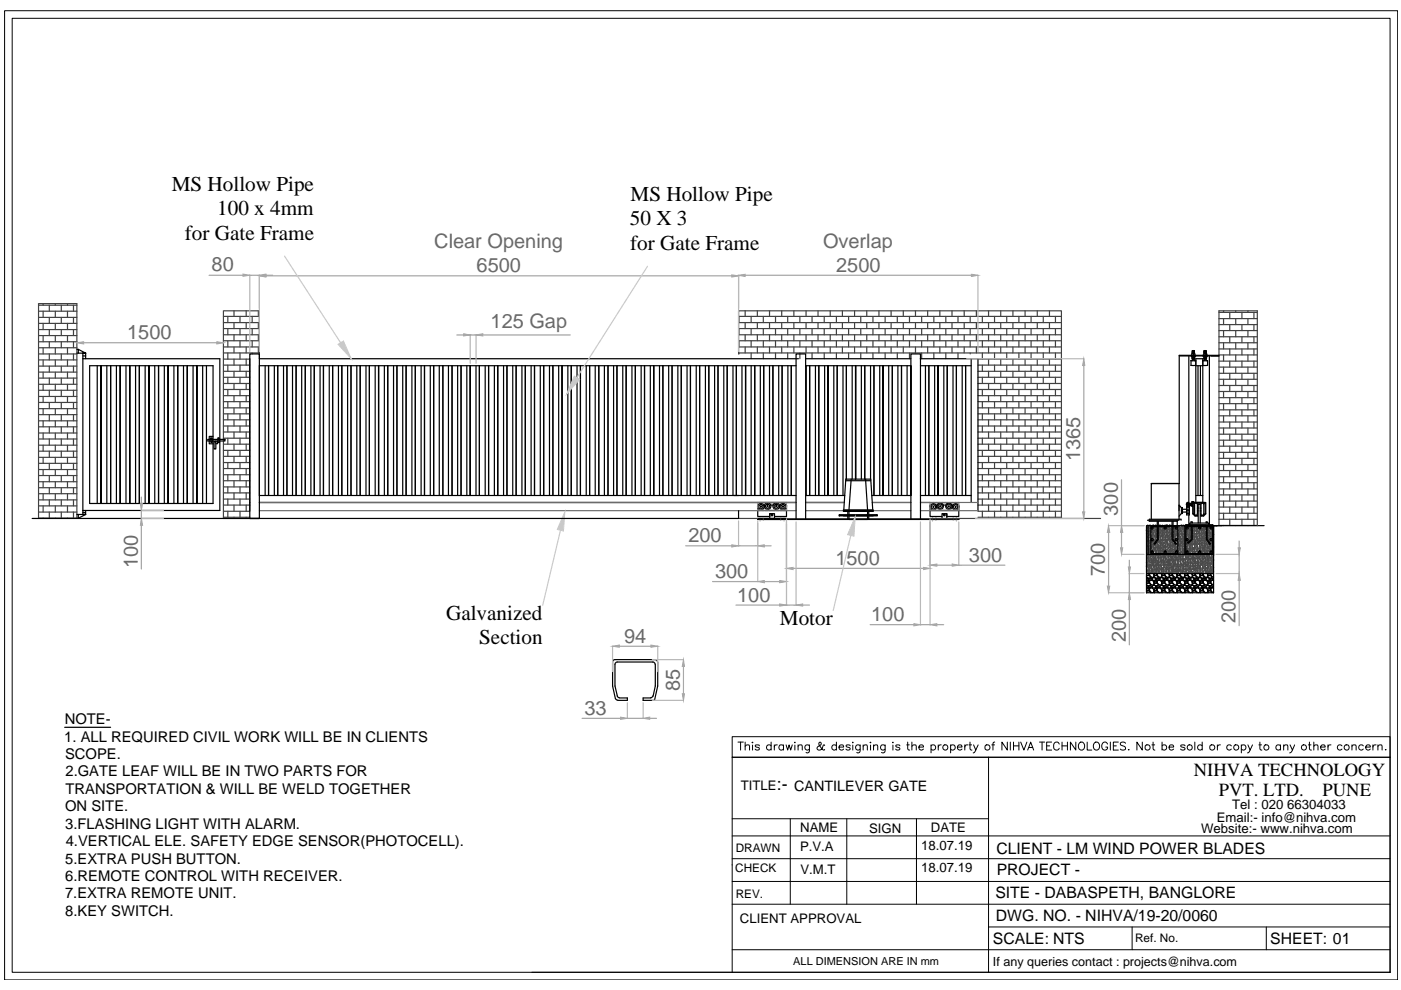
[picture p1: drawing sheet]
<svg xmlns="http://www.w3.org/2000/svg" width="297mm" height="210mm" viewBox="0 0 297 210" stroke-linecap="round" stroke-linejoin="round" font-family="sans-serif">
<defs><g id="words">
<g font-size="4.5">
<text x="36.4" y="40.5">MS Hollow Pipe</text>
<text x="46.1" y="45.6">100 x 4mm</text>
<text x="133.6" y="47.8">50 X 3</text>
<text x="133.7" y="42.7">MS Hollow Pipe</text>
<text x="39.2" y="50.8">for Gate Frame</text>
<text x="133.6" y="52.9">for Gate Frame</text>
<text x="94.6" y="131.5">Galvanized</text>
<text x="101.6" y="136.6">Section</text>
<text x="165.4" y="132.5">Motor</text>
</g>
<g font-size="4.2" fill="#696969">
<text x="92.1" y="52.6">Clear Opening</text>
<text x="174.5" y="52.5">Overlap</text>
<text x="44.9" y="57.6">80</text>
<text x="101" y="57.7">6500</text>
<text x="177.3" y="57.6">2500</text>
<text x="27" y="71.9">1500</text>
<text x="104" y="69.5">125 Gap</text>
<text x="229" y="97.7" transform="rotate(-90 229 97.7)">1365</text>
<text x="237" y="109.3" transform="rotate(-90 237 109.3)">300</text>
<text x="146" y="115">200</text>
<text x="177.1" y="119.7">1500</text>
<text x="205.4" y="119.1">300</text>
<text x="29.2" y="120.4" transform="rotate(-90 29.2 120.4)">100</text>
<text x="151.6" y="122.5">300</text>
<text x="234.3" y="122.1" transform="rotate(-90 234.3 122.1)">700</text>
<text x="156.3" y="127.5">100</text>
<text x="184.7" y="131.7">100</text>
<text x="132.3" y="136.3">94</text>
<text x="238.7" y="136.1" transform="rotate(-90 238.7 136.1)">200</text>
<text x="262" y="132.1" transform="rotate(-90 262 132.1)">200</text>
<text x="144.1" y="146.5" transform="rotate(-90 144.1 146.5)">85</text>
<text x="123.9" y="151.5">33</text>
</g>
<g font-size="3.9">
<text x="253.1" y="164.6">NIHVA TECHNOLOGY</text>
<text x="258.4" y="168.8">PVT. LTD.</text>
<text x="280.4" y="168.8">PUNE</text>
</g>
<text font-size="3.7" x="164.7" y="167.5">:-</text>
<g font-size="3.3">
<text x="211.2" y="181.2">CLIENT - LM WIND POWER BLADES</text>
<text x="211.3" y="185.6">PROJECT -</text>
<text x="211" y="190.4">SITE - DABASPETH, BANGLORE</text>
<text x="211.2" y="195.3">DWG. NO. - NIHVA/19-20/0060</text>
<text x="210.5" y="200.1">SCALE: NTS</text>
<text x="269.3" y="200.1">SHEET: 01</text>
</g>
<g font-size="3.1">
<text x="13.7" y="153.5">NOTE-</text>
<text x="13.6" y="157.3">1. ALL REQUIRED CIVIL WORK WILL BE IN CLIENTS</text>
<text x="13.8" y="160.9">SCOPE.</text>
<text x="13.9" y="164.6">2.GATE LEAF WILL BE IN TWO PARTS FOR</text>
<text x="13.8" y="172">ON SITE.</text>
<text x="13.9" y="168.3">TRANSPORTATION &amp; WILL BE WELD TOGETHER</text>
<text x="13.8" y="175.7">3.FLASHING LIGHT WITH ALARM.</text>
<text x="13.9" y="179.4">4.VERTICAL ELE. SAFETY EDGE SENSOR(PHOTOCELL).</text>
<text x="13.8" y="183.1">5.EXTRA PUSH BUTTON.</text>
<text x="13.8" y="190.5">7.EXTRA REMOTE UNIT.</text>
<text x="13.8" y="186.8">6.REMOTE CONTROL WITH RECEIVER.</text>
<text x="13.8" y="194.2">8.KEY SWITCH.</text>
</g>
<text font-size="3" x="168.4" y="167.8">CANTILEVER GATE</text>
<g font-size="2.8">
<text x="157.1" y="167.5">TITLE</text>
<text x="261.2" y="171.5">Tel : 020 66304033</text>
<text x="169.7" y="176.4">NAME</text>
<text x="184.3" y="176.5">SIGN</text>
<text x="197.4" y="176.3">DATE</text>
<text x="254.7" y="176.6">Website:- www.nihva.com</text>
<text x="258" y="174.3">Email:- info@nihva.com</text>
<text x="169.6" y="180.5">P.V.A</text>
<text x="169.7" y="185.2">V.M.T</text>
<text x="195.3" y="180.1">18.07.19</text>
<text x="195.3" y="184.9">18.07.19</text>
<text x="156.9" y="195.7">CLIENT APPROVAL</text>
</g>
<text font-size="2.7" x="210.5" y="204.8">If any queries contact : projects@nihva.com</text>
<g font-size="2.5">
<text x="155.9" y="184.9">CHECK</text>
<text x="156" y="180.7">DRAWN</text>
<text x="156" y="190.3">REV.</text>
<text x="240.7" y="199.7">Ref. No.</text>
</g>
<text font-size="2.3" x="168.2" y="204.6">ALL DIMENSION ARE IN mm</text>
</g></defs>
<!-- layer: 0 -->
<g fill="none" stroke="#000" stroke-width=".25">
<path d="M16.3 74.1h.3M16.3 74.9h.3M17.6 74.9h-1v-.8l1.6 .8M17.6 75.5h.6M17.6 76.1h29v32.1h-29M17.6 74.9v34.2M17.6 74.9h.6M18.2 74.9h-.6h.6v1.2M19 77.5h26.2v29.3h-26.2zM20.6 77.5v29.3M22.6 77.5v29.3M24.7 77.5v29.3"/>
<path d="M26.7 77.5v29.3M28.7 77.5v29.3M30.8 77.5v29.3M32.8 77.5v29.3M34.8 77.5v29.3M36.9 77.5v29.3M38.9 77.5v29.3M40.9 77.5v29.3M43 77.5v29.3M43.8 77.5v29.3M53 75h2v34.9h-2zM53 76.1v32.2"/>
<path d="M55 76.1h114.3M56.2 77.5v27.6M56.9 77.5v27.6M58.2 77.5v27.6M58.9 77.5v27.6M60.1 77.5v27.6M60.8 77.5v27.6M62 77.5v27.6M62.8 77.5v27.6M64 77.5v27.6M64.7 77.5v27.6M65.9 77.5v27.6"/>
<path d="M66.6 77.5v27.6M67.9 77.5v27.6M68.6 77.5v27.6M69.8 77.5v27.6M70.5 77.5v27.6M71.8 77.5v27.6M72.5 77.5v27.6M73.7 77.5v27.6M74.4 77.5v27.6M75.6 77.5v27.6M76.4 77.5v27.6M77.6 77.5v27.6"/>
<path d="M78.3 77.5v27.6M79.5 77.5v27.6M80.3 77.5v27.6M81.5 77.5v27.6M82.2 77.5v27.6M83.4 77.5v27.6M84.2 77.5v27.6M85.4 77.5v27.6M86.1 77.5v27.6M87.3 77.5v27.6M88.1 77.5v27.6M89.3 77.5v27.6"/>
<path d="M90 77.5v27.6M91.2 77.5v27.6M91.9 77.5v27.6M93.1 77.5v27.6M93.9 77.5v27.6M95.1 77.5v27.6M95.8 77.5v27.6M97 77.5v27.6M97.7 77.5v27.6M99 77.5v27.6M99.7 77.5v27.6M100.9 77.5v27.6"/>
<path d="M101.6 77.5v27.6M102.9 77.5v27.6M103.6 77.5v27.6M104.8 77.5v27.6M105.5 77.5v27.6M106.8 77.5v27.6M107.5 77.5v27.6M108.7 77.5v27.6M109.4 77.5v27.6M110.7 77.5v27.6M111.4 77.5v27.6M112.6 77.5v27.6"/>
<path d="M113.3 77.5v27.6M114.6 77.5v27.6M115.3 77.5v27.6M116.5 77.5v27.6M117.2 77.5v27.6M118.4 77.5v27.6M119.2 77.5v27.6M120.4 77.5v27.6M121.1 77.5v27.6M122.3 77.5v27.6M123.1 77.5v27.6M124.3 77.5v27.6"/>
<path d="M125 77.5v27.6M126.2 77.5v27.6M127 77.5v27.6M128.1 77.5v27.6M128.9 77.5v27.6M130.1 77.5v27.6M130.8 77.5v27.6M132 77.5v27.6M132.8 77.5v27.6M134 77.5v27.6M134.7 77.5v27.6M135.9 77.5v27.6"/>
<path d="M136.7 77.5v27.6M137.9 77.5v27.6M138.6 77.5v27.6M139.8 77.5v27.6M140.5 77.5v27.6M141.8 77.5v27.6M142.5 77.5v27.6M143.7 77.5v27.6M144.4 77.5v27.6M145.7 77.5v27.6M146.4 77.5v27.6M147.6 77.5v27.6"/>
<path d="M148.3 77.5v27.6M149.6 77.5v27.6M150.3 77.5v27.6M151.5 77.5v27.6M152.2 77.5v27.6M153.5 77.5v27.6M154.2 77.5v27.6M155.4 77.5v27.6M156.1 77.5v27.6M157.3 77.5v27.6M158.1 77.5v27.6M159.3 77.5v27.6"/>
<path d="M160 77.5v27.6M161.2 77.5v27.6M161.9 77.5v27.6M163.2 77.5v27.6M163.9 77.5v27.6M165.1 77.5v27.6M165.8 77.5v27.6M167 77.5v27.6M167.8 77.5v27.6M168.8 77.5h-113.8v27.6h113.8M170.8 76.1h22.3M170.8 77.5h22.3"/>
<path d="M170.9 77.5v27.6M171.7 77.5v27.6M172.9 77.5v27.6M173.6 77.5v27.6M174.8 77.5v27.6M175.6 77.5v27.6v-27.6M175.6 77.5v27.6M176.8 77.5v27.6M177.5 77.5v27.6M178.7 77.5v27.6M179.5 77.5v24.1M180.7 77.5v24.1"/>
<path d="M181.4 77.5v24.1v-24.1M181.4 77.5v24.1M182.6 77.5v24.1M183.3 77.5v24.1M184.6 77.5v24.1M185.3 77.5v27.6M186.5 77.5v27.6M187.2 77.5v27.6v-27.6M187.2 77.5v27.6M188.4 77.5v27.6M189.2 77.5v27.6M190.4 77.5v27.6"/>
<path d="M191.1 77.5v27.6M192.3 77.5v27.6M193.1 77.5v27.6zM195.1 76.1h12.2v32.2M195.2 77.5h10.7M196.2 77.5v27.6M196.9 77.5v27.6M198.2 77.5v27.6M198.9 77.5v27.6v-27.6M198.9 77.5v27.6M200.1 77.5v27.6M200.8 77.5v27.6"/>
<path d="M202.1 77.5v27.6M202.8 77.5v27.6M204 77.5v27.6M204.7 77.5v27.6M205.9 76.1v30.4M250 75.5h8.4M252.1 75.5v31.2M252.6 75.5h.9M252.6 75.3h.9M252.7 75.6v.3h.6v-.3M252.7 75.3v-.4h.6v.4M252.8 76.4l-.3 .1"/>
<path d="M252.8 75.9l.4 .1zM252.8 76h.4M252.8 76.1h.4M252.8 74.8h.4M252.8 74.7h.4M252.8 74.7h.4zM252.8 74.6h.4M252.8 74.5h.4M252.8 74.5h.4zM252.8 74.4h.4v.5M252.8 74.4h.4zM252.8 74.4v.5"/>
<path d="M252.8 75.9v.6M252.9 75.9h.3M253 74.9v.4M253 75.6v.3M253.2 75.9v.6M253.2 76.4l.3 .1h-1v1h1M253.5 77.5h1.5M254 77.5v27.6M254.5 77.5v27.6M255.1 75.5h.9M255.1 75.3h.9M255.2 75.6v.3h.6v-.3"/>
<path d="M255.2 75.3v-.4h.6v.4M255.3 75.9h.4zM255.3 76h.4M255.3 76.1h.4M255.3 74.8h.4M255.3 74.7h.4M255.3 74.7h.4zM255.3 74.6h.4M255.3 74.5h.4M255.3 74.5h.4zM255.3 74.4h.4M255.3 74.4h.4z"/>
<path d="M255.3 76.4l-.3 .1h1M255.3 74.4v.5M255.3 75.9v.6M255.4 75.9h.3M255.5 74.9v.4M255.5 75.6v.3M255.7 76.4l.3 .1M255.7 74.4v.5M255.7 75.9v.6M256 76.5v1h-1M256.4 75.5v35.8M258.4 75.3h-8.4v27.2"/>
<path d="M44.1 93.2h3.6v.3h-3.6zM44.7 92.9h.3v.9h-.3zM45.2 92.5h-.8v1.6h.8M45.8 93.5v1.7h-.4v-1.6h.4M46.1 93.5v.6h-.3M46.2 92.9h.3v.9h-.3zM16.3 109.9h.3M16.3 109.1h.3M17.5 109.1h-.9v.8l1.6-.8M17.5 109.1h.7M17.6 108.7h.5M18.2 108.2v.9h-.7h.7"/>
<path d="M21.4 106.8v-29.3v29.3M23.5 106.8v-29.3v29.3M25.5 106.8v-29.3v29.3M27.5 106.8v-29.3v29.3M29.5 106.8v-29.3v29.3M31.6 106.8v-29.3v29.3M33.6 106.8v-29.3v29.3M35.6 106.8v-29.3v29.3M37.7 106.8v-29.3v29.3M39.7 106.8v-29.3v29.3M41.7 106.8v-29.3v29.3M55 106.5h113.8"/>
<path d="M156.6 108.3v1.6h-149.8M160.7 108.1v.2M160.8 107.1h-.1v2.4h2.5v-.6M161 109.9v.2M161.2 109.9v.2M161.7 109.9v.2M161.9 107.1h.2M162 109.9v.2M163.2 109.9v-1h1v1M163.4 107.1h.6M165.2 107.1h.3M165.4 109.9v.2"/>
<path d="M165.7 109.9v.2M166.1 109.9v.2M166.3 109.9v.2M166.6 107.1h.2v.4M166.8 107.1v2.4h-2.6M166.8 108.1v.2M168.8 110.1v-35.1h2v35.1M170.8 106.5h8.2M170.8 105.1h8.3M177.9 109.1h8.1v.3h-8.1zM178.8 109.4h6.3M178.9 108.1l.4-6.5h5.3l.4 6.5"/>
<path d="M178.9 108.4h6.2h-6.3v-.3h6.3v.3M179.3 101.9h5.3M179.7 108.4v.7M179.7 109.4v.7M180 109.4v.7h3.9v-.7M180 108.4v.7M180.5 101.6l-.5 6.5M183.5 101.6l.4 6.5M183.9 108.4v.7M184.2 108.4v.7M184.2 109.4v.7M184.8 105.1h8.3"/>
<path d="M185 106.5h8.1M193.1 110.1v-35.1h2.1v35.1M195.2 106.5h2M195.2 105.1h10.7M197.2 107.1v2.4h2.5M197.2 107.3l.1 .4M197.2 108.1v.2M197.2 109.9v.2M197.3 107.8l.1 .1M197.3 107.2l-.1 .2M197.5 108l.2 .1M197.5 107.3l-.1 .2"/>
<path d="M197.5 107.6l.1 .2M197.5 107l-.3 .2M197.6 109.9v.2M197.7 107.1l-.2 .1M197.7 107.9h.2M197.7 108.1h.3M197.7 106.8l-.1 .1M197.8 107.5l.2 .1M197.8 107h.2M197.8 109.9v.2M197.9 106.8h.1M197.9 107.4l.1 .1"/>
<path d="M198.1 107l.1 .2M198.2 106.8l.1 .2M198.2 107.9h-.2M198.2 108.1h-.2M198.3 107.3l.1 .2M198.3 109.9v.2M198.3 107.6l-.1 .2M198.4 107l.1 .2M198.5 107.1h.2v.1M198.5 107.9l-.2 .1M198.5 107.3l.1 .2M198.5 107.6v.2"/>
<path d="M198.5 109.9v.2M198.6 107.5h.1M198.6 107.3l.1 .2M198.7 107.6l.1 .2M198.9 107.9l.2 .1M198.9 107.2v.2M198.9 107.5l.2 .1M198.9 106.8l-.1 .2M199.1 106.9l-.1 .2M199.1 107.7l.2 .1M199.2 108h.2M199.2 106.7l-.2 .1"/>
<path d="M199.2 107.3l.2 .1M199.3 107.3h.1M199.3 106.7h.2M199.4 106.9h-.2M199.5 106.9l.2 .1M199.6 106.7l.2 .1M199.6 107.7l-.2 .1M199.7 107.9l-.2 .1M199.7 109.9v-1h1v1M199.7 107.1l.1 .2M199.8 107.4l-.1 .2M199.8 106.9l.1 .1"/>
<path d="M199.9 107.7l-.1 .2M200 107.1h.2M200 107.1v.2M200 107.4l-.1 .2M200 107.3h.1M200.3 107.1h.2M200.5 107.3v.2M200.6 107.6l.1 .2M200.6 107l-.1 .2M200.7 107.9l.2 .1M200.7 107.2v.2M200.7 107.5l.2 .1"/>
<path d="M200.7 106.8l-.1 .2M201 106.9l-.2 .2M201 107.7l.2 .1M201 108h.2M201 106.7l-.2 .1M201.1 107.3l.1 .1M201.1 106.7h.2M201.1 107.3h.2M201.3 106.9h-.3M201.3 106.9l.2 .1M201.4 106.7l.2 .1M201.5 107.7l-.2 .1"/>
<path d="M201.5 107.9l-.2 .1M201.6 107.4l-.1 .2M201.6 107.1v.2M201.7 106.9l.4 .2 .1-.1M201.8 107.7l-.2 .2M201.8 107.1l.1 .2M201.8 107.4v.2M201.9 107.3h.1M201.9 107.5l.1 .2M202 109.9v.2M202 107.8l.1 .1M202 107.2l-.1 .2"/>
<path d="M202.2 108l.2 .1M202.2 107.3v.2M202.2 107.6l.1 .2M202.2 109.9v.2M202.4 107.1l-.2 .1M202.4 107.9h.2M202.5 108.1h.1M202.5 107h.2M202.5 106.8l-.2 .1M202.5 107.5l.1 .1M202.6 106.8h.2M202.6 107.4l.1 .1"/>
<path d="M202.7 109.9v.2M202.8 107l.1 .2M202.9 106.8l.1 .2M202.9 107.9h-.2M202.9 109.9v.2M202.9 108.1h-.1M203 107.6l-.1 .2M203 107.3l.1 .2M203.1 107l.1 .2M203.2 107.1h.1v2.4h-2.6v-.6M203.2 107.9l-.2 .1M203.2 107.3l.1 .2"/>
<path d="M203.3 107.5h.1M203.3 109.9v.2h-42.6v-.2h6.1v.2M203.3 107.6l-.1 .2M203.3 108.1v.2M243.1 111.4h14.2v14.3h-14.2zM243.1 117.5h14.2M243.3 110.3h6.7M243.4 111.4v6.1M244 111.7h5.7v5.7h-5.7zM244.1 102.5h5.9h-5.9v7.6M245.1 111.4h12.2v6.1M245.1 117.5h12.2"/>
<path d="M245.4 110.5v3.9l-.7 .9 .2 .1 .7-1v-3.9M248.5 110.5v3.9l.7 1 .2-.1-.7-.9v-3.9M249.6 110.3v1.1M250 108.3v-1.3l.5 .7v1.2h.2h-.2l-.5 .6M250 102.5v7.6M250.4 110.3v-.2h-6.7v.4h5.9M250.5 107.7h.2h-.2M250.7 108.6h1.5M250.7 108h1.5M250.7 107.7v1.2M251 111.4h7.1h-1.1l.1-.1h-5.7v.1M251.4 111.7h5.7v5.7h-5.7z"/>
<path d="M251.5 106.9h.2M251.6 107.3h.6v1.9h-.6zM251.6 108.9h.6M251.6 108.3h.6M251.6 107.6h.6M251.7 106.8h-.2v.3l.2-.1M251.7 107.3v-.8h.3v.8M252 106.7h.7v.5h-.7zM252 107h.6M252 106.8h.6M252.1 107v-.2v.2M252.1 106.8v.2"/>
<path d="M252.1 109.2v2.1M252.1 106.8l.1 .2M252.2 111.3v-.4h4.1v.4M252.2 106.8l.1 .2M252.3 106.8v.2M252.3 106.8l.1 .2M252.4 106.8l.1 .2M252.5 106.8l.1 .2M252.5 110.9v-.3h.3v.3M252.6 111.4v3l-.8 .7h.2l.8-.7v-3M252.6 106.8v.2v-.2M252.6 106.8v.2"/>
<path d="M252.6 107.2l.1 .1M252.7 106.4h.4v.1h2.3M252.7 106.4v.9h.2M252.7 106.4h.2M252.7 106.6l-.1 .1M252.9 106.5h2.8v2.5l-.5 .4h-.6v-.1h.5l.4-.4v-2.2h-2.5v2.2l.4 .4h.5v.1h-.5l-.5-.4zM253.2 108.9a.32 .32 0 0 0 .4 .3 .32 .32 0 0 0 .3-.3M253.3 109l-.1-2.1a.32 .32 0 0 1 .4-.3 .32 .32 0 0 1 .3 .3v2.1M253.5 105.1h1.5M253.5 106.5v-30.4h1.5v30.4M253.9 107.7h.1M253.9 108.3h.1"/>
<path d="M254 110.9v-4h.5v4M254.5 107.7h.1M254.5 108.3h.1M254.6 106.9a.32 .32 0 0 1 .3-.3 .32 .32 0 0 1 .3 .3v2.1M254.6 108.9a.32 .32 0 0 0 .3 .3 .32 .32 0 0 0 .3-.3M254.6 107v2M255.7 110.9v-.3h.3v.3M255.8 111.4v3l.7 1 .2-.1-.8-.9v-3M268 111.4h-16.8v6.1M243.1 124.1h.2l.1 .3-.3 .3M243.1 122.5l.3 .3-.1 .2h-.2M243.1 123.6h.4"/>
<path d="M243.1 122.3l.4 .3 .4-.1M243.1 123.9l.4 .3M243.1 125.5v.2M243.1 121.6h14.2M243.2 123.3h-.1M243.2 124.9l-.1 .1M243.2 123.3l.3-.1 .2 .2-.2 .2M243.2 124.9l.3-.1 .2 .2-.2 .2h-.4M243.2 121.6l-.1 .1M243.2 122h.5l.3 .4-.2 .1M243.2 123.6h.5l.3 .4-.2 .2M243.2 125.3h.5l.2 .4"/>
<path d="M243.3 125.3l-.2 .1M243.3 123.6l-.2 .2M243.3 122l-.2 .2M243.4 123.1h.3v.1zM243.4 124.7h.3v.2zM243.5 121.6l.2 .1M243.7 123.3l.2-.3h.4l.3 .3v.7M243.7 121.7l-.2 .2h-.4M243.7 121.7l.1 .4 .4 .3h.4v-.7M243.7 125l.1 .4 .4 .2M243.7 123.3l.1 .5M243.8 121.6l-.1 .1"/>
<path d="M243.8 123.7l.4 .3h.4M243.9 124.7l-.2 .3M243.9 124.7h.4l.3 .3M243.9 124.1l-.4 .1M244 122.9l.1-.3-.6 .1 .1 .2 .4 .1M244.2 124.4l-.4-.2-.3 .1 .1 .3M244.2 124.4l-.2 .2-.4-.1M244.4 122.5h.5v.5h-.5zM244.4 124.2l.2-.1h.3v.5h-.5zM244.5 121.6l.1 .1M244.6 125v.6l-.4 .1M244.7 123.8l.6-.2 .3 .4"/>
<path d="M244.7 123.8v.2l.4 .2M244.8 123.3l-.2 .1 .1 .2h.5M244.8 124.9l-.2 .1M244.8 123.3l.3-.1 .2 .2-.1 .2M244.8 124.9l.3-.1 .2 .2-.1 .2-.5 .1-.1-.3M244.9 121.6l-.3 .2M244.9 125.3h.4l.3 .3M244.9 125.3l-.2 .1v.3M245 123.1h.4l-.1 .1zM245 124.7h.4l-.1 .2zM245.2 121.6l.1 .1-.1 .2-.5 .1-.1-.3M245.3 125l.1 .4 .4 .2"/>
<path d="M245.4 121.6v.5l.4 .3h.4l.1-.7M245.4 123.7l.4 .3h.4M245.5 124.7l-.2 .3M245.5 124.7h.4l.4 .3M245.5 124.1l-.4 .1M245.6 122.4l-.1 .1-.4 .1M245.6 124l-.1 .2M245.6 125.6l-.1 .1M245.6 122.4l-.3-.4h-.4l-.2 .2v.2l.4 .2M245.7 122.6l-.6 .2 .6 .2M245.7 124.3h-.5l.1 .3M245.8 122.6l-.1 .3"/>
<path d="M245.8 124.3v.1M245.8 124.4l-.1 .2-.4-.1M246.1 121.6l.2 .1M246.3 123.3l-.4-.3h-.4l-.2 .3 .1 .5M246.3 125.1l.1 .2 .4-.1 .1-.2 .5 .6M246.3 123.3l-.1 .7M246.3 125l-.1 .6-.4 .1M246.3 123.5l.1 .1h.4M246.3 123.8l.6-.2 .3 .4-.1 .2M246.3 123.8l.4 .4M246.4 123.3l-.1 .1M246.4 124.9l-.1 .1"/>
<path d="M246.4 123.3l.3-.1 .2 .2M246.4 124.9l.3-.1 .2 .2M246.5 121.6l-.2 .2M246.5 125.3h.4l.3 .4M246.5 125.3l-.2 .1 .1 .3M246.6 124.4l-.1-.3h-.2l-.4 .3 .1 .2 .3 .1 .3-.1 .1-.2M246.6 122.8l-.3-.3-.4 .3 .1 .2 .3 .1 .3-.1 .1-.2M246.7 123.1h.3l-.1 .1zM246.7 124.7h.3l-.1 .2zM246.8 121.6l.1 .1M246.9 123.4l-.1 .2M246.9 121.7l-.1 .2-.4 .1-.1-.1"/>
<path d="M247 121.7l.1 .4 .3 .3h.4l.1-.3M247 121.6l-.1 .1M247.1 122.6h.3l-.1 .3M247.1 124.2l.3 .2M247.1 122.6l-.3 .2 .1 .1 .4 .1M247.1 124.2l-.3 .1 .1 .3M247.1 123.7l.3 .3h.4M247.1 122.5l.1-.1-.3-.4-.6 .2 .1 .2 .3 .2 .4-.1M247.1 124.7h.4l.4 .3v.3M247.1 124.7l-.2 .3M247.1 124.1l-.4 .1M247.4 124.4l-.1 .2-.4-.1"/>
<path d="M247.7 124.2l.5-.1v.5h-.5zM247.7 122.5h.5l.1 .3-.1 .2h-.5zM247.8 121.6l.1 .5M247.9 123.7v-.4l-.4-.3h-.4l-.2 .3 .2 .5M247.9 123.5l.1 .1h.4M247.9 125.3l-.1 .3-.4 .1M247.9 123.7l-.1 .3M247.9 122.2l.7-.2 .2 .4v.1l-.5 .1-.3-.2zM247.9 123.8l.7-.2 .2 .4v.2M247.9 123.8l.1 .2 .3 .2M248 123.3l-.1 .1M248 124.9l-.1 .1"/>
<path d="M248 123.3l.4-.1 .1 .2-.1 .2M248 124.9l.4-.1 .1 .2-.1 .2-.4 .1-.1-.2M248.1 121.6l-.2 .2M248.2 125.3h.4l.2 .4M248.2 125.3l-.3 .1 .1 .3M248.3 123.1h.3l-.1 .1zM248.3 124.7h.3l-.1 .2zM248.4 121.6l.1 .1-.1 .2-.4 .1-.1-.1M248.5 122.9l-.1-.2 .3-.1 .4 .2-.2 .1M248.5 122.9l.4 .1M248.6 125l.1 .4 .4 .2M248.6 121.6l.1 .5 .4 .3h.3l.2-.3-.2-.5"/>
<path d="M248.7 123.8l-.1-.5 .2-.3h.3l.4 .3-.1 .7M248.7 123.7l.4 .3h.3M248.8 124.7h.3l.4 .3-.1 .6-.3 .1M248.8 124.7l-.2 .3M248.8 124.1l-.5 .1M249.1 124.4l-.4-.2-.3 .1 .1 .3M249.1 124.4l-.2 .2-.4-.1M249.3 124.2l.3-.1 .3 .3-.3 .3-.3-.1zM249.3 122.5h.5l.1 .3-.1 .2h-.5l-.1-.2zM249.6 123.8l.6-.2 .3 .4-.1 .2M249.6 123.4v.2h.4M249.6 123.8v.2"/>
<path d="M249.6 122.4l.4 .2 .4-.1 .1-.1-.3-.4h-.4l-.2 .2v.2M249.6 124l.4 .2M249.6 123.3l-.1 .1M249.6 124.9l-.1 .1M249.7 123.3l.3-.1 .1 .2-.1 .2M249.7 124.9l.3-.1 .1 .2-.1 .2-.4 .1v-.3M249.7 121.6l-.2 .2M249.8 125.3h.4l.2 .4M249.8 125.3l-.2 .1v.3M249.9 123.1h.3l-.1 .1zM249.9 124.7h.3l-.1 .2zM250 121.6l.1 .1-.1 .2-.4 .1v-.3"/>
<path d="M250.2 125l.5 .6M250.2 121.6l.2 .5 .3 .3h.3l.2-.3-.2-.5M250.4 123.7l.3 .3h.3M250.4 123l-.2 .3 .1 .5M250.4 124.7l-.2 .3M250.4 124.1l-.4 .1M250.4 123h.4l.4 .3-.2 .7M250.4 124.7h.4l.4 .3-.2 .6-.3 .1M250.5 122.9l.2-.3-.7 .2 .5 .2M250.7 124.4l-.3-.2-.4 .1 .1 .3M250.7 124.4l-.2 .2-.4-.1M250.9 124.6h.6l-.1-.5-.5 .1v.4"/>
<path d="M250.9 123h.6v-.2l-.1-.3h-.5v.5M251.2 123.5v.1h.5M251.2 122.2l.6-.2 .3 .4-.1 .1-.4 .1-.4-.2zM251.2 123.8l.4 .4M251.2 123.8l.6-.2 .3 .4-.1 .2M251.3 123.3l-.1 .1M251.3 124.9l-.1 .1M251.3 123.3l.3-.1 .2 .2-.1 .2M251.3 124.9l.3-.1 .2 .2-.1 .2-.5 .1v-.2M251.4 121.6l-.2 .2M251.4 125.3h.4l.3 .4M251.4 125.3l-.2 .1v.3"/>
<path d="M251.7 121.6l.1 .1M251.7 123l-.2 .1 .3 .1v-.2M251.7 124.7h-.2l.3 .2v-.2M251.8 123.3l.2-.3h.4l.4 .3v.4M251.8 121.7l-.1 .2-.5 .1v-.1M251.8 121.7l.2 .4 .3 .3h.4l.1-.7M251.8 125l.2 .4 .3 .2M251.8 123.3l.2 .5M251.9 121.6l-.1 .1M252 123.7l.3 .3h.4M252 124.7l-.2 .3M252 124.7h.4l.4 .3"/>
<path d="M252 124.1l-.4 .1M252.1 122.9l.2-.3-.7 .1 .2 .2 .3 .1M252.3 124.4l-.3-.2-.4 .1 .2 .3M252.3 124.4l-.2 .2-.3-.1M252.6 121.6l.2 .1M252.8 125l-.1 .6-.4 .1M252.8 124.1h.3l.1 .3-.4 .3M252.8 122.5h.3l.1 .3-.1 .2-.3 .1M252.8 123.7l-.1 .3M252.8 124.1l-.4 .3 .4 .3M252.8 122.5h-.3l-.1 .3 .1 .2 .3 .1M252.8 123.8l.6-.2 .3 .4"/>
<path d="M252.8 123.8l.1 .2 .3 .2M252.9 123.3l-.1 .1 .1 .2M252.9 124.9l-.1 .1M252.9 123.3l.3-.1 .2 .2-.1 .2M252.9 124.9l.3-.1 .2 .2-.1 .2-.4 .1-.1-.3M253 121.6l-.2 .2M253 125.3h.4l.3 .3M253 125.3l-.2 .1 .1 .3M253.2 123.1h.3l-.1 .1zM253.2 124.7h.3l-.1 .2zM253.3 121.6l.1 .1-.1 .2-.4 .1-.1-.3M253.3 123.6h-.4"/>
<path d="M253.4 125l.2 .4 .4 .2M253.5 121.6l.1 .5 .4 .3h.3l.1-.7M253.6 123.7l.4 .3h.3M253.6 124.7l-.2 .3M253.6 124.1l-.4 .1M253.6 124.7h.4l.4 .3M253.7 122.4l-.1 .1-.4 .1M253.7 124l-.1 .2M253.7 125.6v.1M253.7 122.4l-.3-.4h-.4l-.2 .2 .1 .2 .3 .2M253.8 122.9l.2-.1-.1-.2-.7 .2 .6 .2M254 124.4l-.4-.2-.3 .1 .1 .3"/>
<path d="M254 124.4l-.2 .2-.4-.1M254.3 121.6l.1 .1M254.4 123.3l-.4-.3h-.4l-.2 .3 .2 .5M254.4 123.3l-.1 .7M254.4 125l-.1 .6-.3 .1M254.4 123.8l.7-.2 .3 .4-.2 .2M254.4 123.5l.1 .1h.4M254.4 123.8l.4 .4M254.6 123.3l-.2 .1M254.6 124.9l-.2 .1M254.6 121.6l-.2 .2M254.6 125.3h.5l.2 .4"/>
<path d="M254.6 125.3l-.2 .1 .1 .3M254.8 124.4l-.1-.3h-.3l-.4 .3 .1 .2 .3 .1 .3-.1 .1-.2M254.8 122.8l-.4-.3-.4 .3 .1 .2 .3 .1 .3-.1 .1-.2M254.8 123.1h.3v.1zM254.8 124.7h.3v.2zM254.8 123.2l-.2 .1M254.8 124.8l-.2 .1M254.9 121.6l.1 .1M254.9 123.2l.1 .2M254.9 124.8l.1 .2M255.1 125l-.2 .2-.4 .1-.1-.2M255.1 123.4l-.2 .2"/>
<path d="M255.1 121.7l.1 .4 .4 .3h.3l.2-.3M255.1 125l.1 .4 .4 .2M255.1 123.3l.1 .5M255.1 121.6l-.2 .3-.4 .1-.1-.1M255.2 122.6h.3l-.1 .3M255.2 124.2l.4 .2M255.2 122.6l-.3 .2 .1 .1 .4 .1M255.2 124.2l-.3 .1 .1 .3M255.2 123.7l.4 .3h.3M255.2 123l-.1 .3M255.2 124.7l-.1 .3M255.2 122.5l.2-.1-.3-.4-.7 .2 .1 .2 .3 .2 .5-.1"/>
<path d="M255.3 123h.4l.3 .3v.4M255.3 124.7h.4l.3 .3v.3M255.3 124.1l-.5 .1M255.6 124.4l-.2 .2-.4-.1M255.8 122.5h.5l.1 .3-.1 .2h-.5zM255.8 124.2l.5-.1v.5h-.5zM255.9 121.6l.1 .5M256 123.5l.1 .1h.4M256.1 125.3l-.2 .3-.3 .1M256.1 123.7l-.2 .3M256.1 122.2l.6-.2 .3 .4-.1 .1-.4 .1-.4-.2zM256.1 123.8l.6-.2 .3 .4-.1 .2"/>
<path d="M256.1 123.8v.2l.4 .2M256.2 123.3l-.2 .1M256.2 124.9l-.2 .1M256.2 123.3l.3-.1 .2 .2-.2 .2M256.2 124.9l.3-.1 .2 .2-.2 .2-.4 .1-.1-.2M256.2 121.6l-.2 .2M256.3 125.3h.4l.2 .4M256.3 125.3l-.2 .1v.3M256.4 123.1h.3v.1zM256.4 124.7h.3v.2zM256.5 121.6l.2 .1-.2 .2-.4 .1-.1-.1M256.7 125l.1 .4 .4 .2"/>
<path d="M256.8 121.6v.5l.5 .3M256.8 123.7l.5 .3M256.9 124.7l-.2 .3M256.9 124.7h.4M256.9 124.1l-.4 .1M257 122.9l.2-.1-.1-.2-.6 .1 .1 .2 .4 .1M257.2 124.4l-.4-.2-.3 .1 .1 .3M257.2 124.4l-.2 .2-.3-.1M257.3 123h-.4l-.2 .3 .1 .5M257.3 123h.1M13.7 154.2h9.8M130.4 140.9v4.5l.5 2.2"/>
<path d="M130.9 147.6l.4 .3M131.4 148h1.6v.5l-2-.1-.5-.3M138.4 140.4l.4 .2 .1 .3M138.4 147.6l-.5 .3M138.4 140.4h-7.5l-.4 .2-.1 .3M138.9 140.9v4.5l-.4 2.2M139.4 140.3l-.1-.2-.4-.2h-8.8l-.2 .4v5.1l.6 2.7M139.4 140.4v5l-.6 3.1h-2.4v-.5h1.6"/>
<circle cx="161.3" cy="107.4" r=".7"/>
<circle cx="161.3" cy="107.4" r=".11"/>
<circle cx="161.3" cy="107.4" r=".44"/>
<circle cx="162.8" cy="107.3" r=".7"/>
<circle cx="162.8" cy="107.3" r=".11"/>
<circle cx="162.8" cy="107.3" r=".44"/>
<circle cx="163.7" cy="109.2" r=".19"/>
<circle cx="164.6" cy="107.3" r=".7"/>
<circle cx="164.6" cy="107.3" r=".11"/>
<circle cx="164.6" cy="107.3" r=".44"/>
<circle cx="166" cy="107.4" r=".7"/>
<circle cx="166" cy="107.4" r=".11"/>
<circle cx="166" cy="107.4" r=".44"/>
<circle cx="200.2" cy="109.2" r=".19"/>
<circle cx="244.3" cy="117.1" r=".23"/>
<circle cx="244.3" cy="114.4" r=".23"/>
<circle cx="244.3" cy="111.9" r=".23"/>
<circle cx="247" cy="117.1" r=".23"/>
<circle cx="247" cy="111.9" r=".23"/>
<circle cx="249.4" cy="114.4" r=".23"/>
<circle cx="249.4" cy="117.1" r=".23"/>
<circle cx="249.4" cy="111.9" r=".23"/>
<circle cx="251.7" cy="117.1" r=".23"/>
<circle cx="251.7" cy="114.4" r=".23"/>
<circle cx="251.7" cy="111.9" r=".23"/>
<circle cx="254.4" cy="117.1" r=".23"/>
<circle cx="254.4" cy="111.9" r=".23"/>
<circle cx="256.8" cy="111.9" r=".23"/>
<circle cx="256.8" cy="114.4" r=".23"/>
<circle cx="256.8" cy="117.1" r=".23"/>
</g>
<g fill="none" stroke="#4c4c4c" stroke-width=".25">
<path d="M243.1 112.6h.1M243.1 119.4h.1M243.1 116.3h.1M243.1 117.5h.1M243.1 113v.1M243.1 116.4h.1M243.1 112h.1M243.1 113.7h.1M243.2 111.8h.1M243.2 112.4h.1M243.2 119.5h.1M243.2 111.7h.1"/>
<path d="M243.2 115.2h.1M243.2 115.9h.1M243.2 115.6h.1M243.2 115.6v.1M243.2 118.3h.1M243.2 113.9h.1M243.2 114.2h.1M243.2 112h.1M243.2 112.7h.1M243.2 114h.1M243.2 115.3h.1M243.2 116.6h.1"/>
<path d="M243.2 117.9h.1M243.2 119.2h.1M243.2 115.5h.1M243.2 111.9h.1M243.2 115.7h.1M243.2 116.1h.1M243.2 116.8h.1M243.2 112.6h.1M243.2 113.3h.1M243.2 114.6h.1M243.2 117.2h.1M243.2 118.5h.1"/>
<path d="M243.2 119.7h.1M243.3 111.5h.1M243.3 117.5h.1M243.3 117.9h.1M243.3 113.2h.1M243.3 118.4h.1M243.3 119h.1M243.3 114.8h.1M243.3 118.2h.1M243.3 113.7h.1M243.3 112.2h.1M243.3 112.6h.1"/>
<path d="M243.3 112.9h.1M243.3 111.9h.1M243.3 119.4h.1M243.3 115h.1M243.3 120h.1M243.3 114.2h.1M243.3 119.8v.1zM243.4 113.2h.1M243.4 113.6h.1M243.4 113.9h.1M243.4 119.7h.1M243.4 115.8h.1"/>
<path d="M243.4 118.5v.1M243.4 111.9h.1M243.4 118.6h.1M243.4 114.2h.1M243.4 114.6h.1M243.4 114.9h.1M243.4 116.8h.1M243.4 112.5h.1M243.4 112.8h.1M243.4 117.3h.1M243.4 118h.1M243.4 111.5h.1"/>
<path d="M243.4 116.4h.1M243.5 115.2h.1M243.5 115.6h.1M243.5 115.9h.1M243.5 116.2h.1M243.5 118.7h.1M243.5 114.3h.1M243.5 114.7h.1M243.5 113.1h.1M243.5 113.8h.1M243.5 118.6v.1zM243.5 117.2h.1"/>
<path d="M243.5 116.9h.1M243.5 116.6h.1M243.5 116.1h.1M243.5 116.5h.1M243.5 111.7h.1M243.5 118.9h.1M243.5 117.7h.1M243.5 114h.1M243.5 114.5h.1M243.5 118.6h.1M243.5 118.3h.1M243.5 117.9h.1"/>
<path d="M243.5 117.6h.1M243.5 118h.1M243.5 113.6h.1M243.5 119h.1M243.6 117.5h.1M243.6 119.6h.1M243.6 119.3h.1M243.6 118.9h.1M243.6 118.3h.1M243.6 116.3h.1M243.6 112h.1M243.6 112.7h.1"/>
<path d="M243.6 112.4h.1M243.6 113.7h.1M243.6 115h.1M243.6 116.2h.1M243.6 118.8h.1M243.6 120h.1M243.6 119.8h.1M243.6 115.4h.1M243.6 117.8h.1M243.6 113.2h.1M243.6 112.6h.1M243.7 117.2h.1"/>
<path d="M243.7 112.8h.1M243.7 113.2h.1M243.7 119.4h.1M243.7 113.7h.1M243.7 117.1h.1M243.7 117h.1M243.7 119.1h.1M243.7 115h.1M243.7 114.7h.1M243.7 111.7h.1M243.7 115.2h.1M243.7 115.9h.1"/>
<path d="M243.7 116.3l.1 .1zM243.8 116.5h.1M243.8 112.1h.1M243.8 116.8h.1M243.8 111.5h.1M243.8 112.4v.1zM243.8 115.2v.1M243.8 111.6h.1M243.8 116.9h.1M243.8 119h.1M243.8 112.8h.1M243.8 114.1h.1"/>
<path d="M243.8 115.4h.1M243.8 116.7h.1M243.8 118h.1M243.8 119.2h.1M243.8 116.2v.1M243.8 116.3h.1M243.8 115.3h.1zM243.8 119.7h.1M243.8 112.6h.1M243.8 111.9h.1M243.8 112.3h.1M243.8 118.3h.1"/>
<path d="M243.8 118.7h.1M243.8 114h.1M243.8 114.2h.1M243.8 114.8h.1M243.8 119.9h.1M243.8 113.4h.1M243.8 114.7h.1M243.8 116h.1M243.8 117.3h.1M243.8 118.6h.1M243.8 120h.1M243.9 112.9h.1"/>
<path d="M243.9 113.3h.1M243.9 113.6h.1M243.9 113.9h.1M243.9 115.8h.1M243.9 111.8h.1M243.9 120h.1M243.9 114.3h.1M243.9 114.6h.1M243.9 115h.1M243.9 117.6h.1M243.9 111.5h.1M243.9 115.7h.1"/>
<path d="M243.9 115.4h.1M243.9 111.7h.1M243.9 117.8h.1M244 115.3h.1M244 115.6h.1M244 116h.1M244 115.1h.1M244 117.3h.1M244 118h.1M244 113.7h.1M244 119.2h.1M244 114.1h.1"/>
<path d="M244 116.3h.1M244 116.7h.1M244 117h.1M244 119.5h.1M244 115.5h.1M244 118.9h.1M244 113.1h.1M244 111.5h.1M244 115.9h.1M244.1 118.3h.1M244.1 118h.1M244.1 117.7h.1"/>
<path d="M244.1 116.9h.1M244.1 117.3h.1M244.1 112.6h.1M244.1 114.7h.1M244.1 119.7h.1M244.1 119.4h.1M244.1 119h.1M244.1 118.7h.1M244.1 118.8h.1M244.1 119.1h.1M244.1 114.4h.1M244.1 116.2h.1"/>
<path d="M244.1 118.4h.1M244.1 112.2h.1M244.1 111.8h.1M244.1 112h.1M244.1 112.7h.1M244.1 112.8l.1 .1zM244.2 118.6h.1M244.1 114.1h.1M244.2 113.7h.1M244.2 117.8h.1M244.2 113.6h.1M244.2 112.5h.1"/>
<path d="M244.2 113.8h.1M244.2 115h.1M244.2 116.3h.1M244.2 117.6h.1M244.2 118.9h.1M244.2 118.1h.1M244.2 114h.1M244.2 119.4h.1M244.3 117.7h.1M244.2 112.2h.1M244.3 119.9h.1M244.3 115.5h.1"/>
<path d="M244.3 115.9h.1M244.3 111.6h.1M244.3 115.2h.1M244.3 116.7h.1M244.3 111.7v.1zM244.3 117.3h.1M244.3 112.9h.1M244.3 116.8h.1M244.3 111.7h.1M244.3 112h.1M244.3 112.3h.1M244.3 119.2h.1"/>
<path d="M244.3 114.8h.1M244.3 119h.1M244.3 112.6h.1M244.3 113.1l.1 .1M244.3 113.1v.1M244.4 113h.1M244.4 113.4h.1M244.4 113.7h.1M244.4 112.7h.1M244.4 119.5h.1M244.4 112.2h.1M244.4 118.3h.1"/>
<path d="M244.4 114.1h.1M244.4 114.8h.1M244.4 119.4h.1M244.4 112.3h.1M244.4 112.9h.1M244.4 114.2h.1M244.4 115.5h.1M244.4 116.8h.1M244.4 118.1h.1M244.4 119.6v.1zM244.4 116.9v.1M244.4 119.3h.1"/>
<path d="M244.4 114h.1M244.4 114.4h.1M244.4 114.7h.1M244.4 116.6h.1M244.4 112.6h.1M244.4 119.9h.1M244.4 120h.1M244.4 113.5h.1M244.4 116.1h.1M244.4 117.4h.1M244.4 118.7h.1M244.5 115h.1"/>
<path d="M244.5 115.4h.1M244.5 115.7h.1M244.5 118.4h.1M244.5 114.1h.1M244.5 114.4h.1M244.5 111.5h.1M244.5 112.9h.1M244.5 116.1h.1M244.5 116.4h.1M244.5 116.7h.1M244.5 117.1h.1M244.5 115.9h.1"/>
<path d="M244.5 116.3h.1M244.5 117.3h.1M244.5 117.9h.1M244.5 113.7h.1M244.5 112.4h.1M244.5 117.4h.1M244.6 118.1h.1M244.6 117.8h.1M244.6 117.4h.1M244.6 117.7h.1M244.6 113.4h.1M244.6 118.9h.1"/>
<path d="M244.6 113.1h.1M244.6 119.9h.1M244.6 118.5v.1zM244.6 119.5h.1M244.6 119.1h.1M244.6 118.8h.1M244.6 118.4h.1M244.6 114.7h.1M244.6 115.6h.1M244.6 119.8h.1M244.6 119.6h.1M244.6 115.2h.1"/>
<path d="M244.6 116.2h.1M244.6 116.9h.1M244.6 115.4h.1M244.6 111.6l.1 .1M244.6 111.7h.1M244.7 117h.1M244.7 112.6h.1M244.7 113h.1M244.7 112h.1M244.7 112.7h.1M244.7 119.1h.1M244.7 117.3l.1 .1z"/>
<path d="M244.7 118.9h.1M244.7 114.5h.1M244.7 114.8h.1M244.7 117.8h.1M244.7 113.6h.1M244.7 113.7h.1M244.8 116.3h.1M244.8 111.9h.1M244.8 115.8h.1M244.8 119.4h.1M244.8 119h.1M244.8 112.6h.1"/>
<path d="M244.8 113.9h.1M244.8 115.1h.1M244.8 116.4h.1M244.8 117.7h.1M244.8 118.2h.1M244.8 116.7h.1M244.8 115.2h.1M244.8 111.6h.1M244.8 118.3l.1 .1zM244.8 114.6l.1 .1M244.8 114.6v.1M244.8 116.1v.2z"/>
<path d="M244.9 111.7h.1M244.9 112.1h.1M244.9 118.1h.1M244.9 118.5h.1M244.9 113.7h.1M244.9 116.7h.1M244.9 116.3h.1M244.9 111.8h.1M244.9 112.4h.1M244.9 112.8h.1M244.9 113.1h.1M244.9 120h.1"/>
<path d="M244.9 115.6h.1M244.9 111.6h.1M244.9 118.3h.1M244.9 119h.1M244.9 112.6h.1M244.9 113.4h.1M244.9 113.8h.1M244.9 114.1h.1M244.9 117.4h.1M244.9 113h.1M244.9 114.8h.1M244.9 115l.1 .1z"/>
<path d="M244.9 113.9h.1M245 114.5h.1M245 114.8h.1M245 115.1h.1M245 115.5h.1M245 114.9h.1M245 119.9h.1M245 115.7h.1M245 119.5h.1M245 112.3h.1M245 113h.1M245 114.3h.1"/>
<path d="M245 115.6h.1M245 116.9h.1M245 118.2h.1M245 117.6h.1M245 114.4h.1M245 115.8h.1M245 116.1h.1M245 116.4h.1M245 119.2h.1M245 115.2h.1M245 117.9h.1M245 111.5h.1"/>
<path d="M245 118.8h.1M245 113.7h.1M245 116.2h.1M245 117.5h.1M245 118.9h.1M245.1 116.8h.1M245.1 117.1h.1M245.1 117.5h.1M245.1 117.8h.1M245.1 116.7h.1M245.1 112.3h.1M245.1 117.2h.1"/>
<path d="M245.1 113.1h.1M245.1 113.7h.1M245.1 113.1h.1zM245.1 113.9h.1M245.1 118.8h.1M245.1 118.5h.1M245.1 118.1h.1M245.1 118.9h.1M245.1 114.2h.1M245.1 117h.1M245.1 112.5h.1M245.2 119.8h.1"/>
<path d="M245.2 119.5h.1M245.2 119.2h.1M245.2 116h.1M245.2 111.6h.1M245.2 112h.1M245.2 114.6h.1M245.2 113.4h.1M245.2 116.2h.1M245.2 116.9h.1M245.2 112.6h.1M245.2 117.8h.1M245.2 113.8h.1"/>
<path d="M245.2 116.1h.1zM245.2 112.3l.1 .1M245.2 115.2h.1M245.2 112.4h.1M245.2 112.8h.1M245.3 119.7h.1M245.3 115.3h.1M245.3 115.6h.1M245.3 113.6h.1M245.3 119.8h.1M245.3 117.1h.1M245.3 117.5h.1"/>
<path d="M245.3 112.7h.1M245.3 119.4h.1M245.3 115.1h.1M245.3 115.8h.1M245.3 113.3h.1M245.4 111.8h.1M245.4 118.9h.1M245.4 114.5h.1M245.4 111.6h.1M245.4 119.1h.1M245.4 112.7h.1M245.4 113.9h.1"/>
<path d="M245.4 115.3h.1M245.4 116.5h.1M245.4 117.8h.1M245.4 111.5v.1M245.4 111.5v.1zM245.4 111.5l-.1 .1M245.4 112.1h.1M245.4 112.5h.1M245.4 112.8h.1M245.4 113.1h.1M245.4 119.3h.1M245.4 112h.1"/>
<path d="M245.4 116.7h.1M245.4 113.8h.1M245.4 114.2h.1M245.4 113.5h.1M245.4 116.4h.1M245.4 112.4h.1M245.4 114.8h.1M245.4 118.3h.1M245.5 114.5h.1M245.5 114.8h.1M245.5 115.2h.1M245.5 118.2h.1"/>
<path d="M245.5 114.2h.1M245.5 119.9h.1M245.5 114.1h.1M245.5 119.5v.1zM245.5 115.9h.1M245.5 115.5h.1M245.5 116.2h.1M245.5 116.5h.1M245.5 115.7h.1M245.5 116h.1M245.5 111.8h.1M245.6 116.9h.1"/>
<path d="M245.6 117.2h.1M245.6 117.5h.1M245.6 113.1h.1M245.6 117.9h.1M245.6 118.3h.1M245.6 119.6h.1M245.6 112.5h.1M245.6 114.4h.1M245.6 115.7h.1M245.6 117h.1M245.6 114h.1M245.6 118.9h.1"/>
<path d="M245.6 118.6h.1M245.6 118.2h.1M245.6 113h.1M245.6 113.7h.1M245.6 117.6h.1M245.6 115h.1M245.6 116.3h.1M245.6 118.3l.1 .1zM245.7 119.9h.1M245.7 119.6h.1M245.7 119.2h.1M245.7 119.3h.1"/>
<path d="M245.7 119.7h.1M245.7 115h.1M245.7 114.6h.1M245.7 118.8h.1M245.7 113.8h.1M245.7 117.6h.1M245.7 116.8h.1M245.7 112.4h.1M245.7 112.8h.1M245.7 116.6h.1M245.7 112.1h.1M245.7 117.5v.1"/>
<path d="M245.7 118.6h.1M245.7 114.2h.1M245.7 116.2h.1M245.7 112.6h.1M245.7 117.2h.1zM245.8 116.1h.1M245.8 111.7h.1M245.8 117.8h.1M245.8 112h.1M245.8 116.4h.1M245.8 113.5h.1M245.8 116.8h.1"/>
<path d="M245.8 113h.1M245.8 114.7h.1M245.9 111.5h.1M245.9 117.9h.1M245.9 118.3h.1M245.9 113.5h.1M245.9 119.3h.1M245.9 115.1h.1M245.9 115.8h.1M245.9 119.2h.1M245.9 111.9h.1M245.9 112.2h.1"/>
<path d="M245.9 112.6h.1M245.9 119.7h.1M245.9 115.3h.1M245.9 111.6h.1M246 112.9h.1M246 113.2h.1M246 113.6h.1M246 113.9h.1M246 117.2h.1M246 112.8h.1M246 113.1h.1M246 116.7h.1"/>
<path d="M246 112.5h.1M246 117.9h.1M246 119.2h.1M246 111.5h.1M246 114.1h.1M246 115.3h.1M246 116.6h.1M246 112.3h.1M246 117.3h.1M246 114.2h.1M246 114.6h.1M246 114.9h.1"/>
<path d="M246 119h.1M246 118.9h.1M246 114.7h.1M246 118.3h.1M246 119.8h.1M246 116l-.1 .1h.1M246 115.6h.1M246 115.9h.1M246 116.3h.1M246 115h.1M246 114.8l.1 .1zM246.1 116.6h.1"/>
<path d="M246.1 117h.1M246.1 117.3h.1M246.1 116.4h.1M246.1 116.8h.1M246.1 112.1h.1M246.1 115.6h.1M246.1 111.5h.1M246.1 115.5h.1M246.1 117.6h.1M246.1 118h.1M246.1 118.3h.1M246.1 118.6h.1"/>
<path d="M246.1 113.9h.1M246.1 117.2h.1M246.1 117.9h.1M246.1 112h.1M246.1 120h.1M246.1 119l.1 .1zM246.1 115.3h.1M246.2 119.7h.1M246.2 119.3h.1M246.2 119h.1M246.2 115.8h.1M246.2 111.7h.1"/>
<path d="M246.2 113h.1M246.2 113.7h.1M246.2 117.1h.1M246.2 118.4h.1M246.2 112.6h.1M246.2 113.2h.1M246.2 114.5h.1M246.2 113.7l.1 .1zM246.2 117.6h.1M246.2 118.8h.1M246.2 114.6h.1M246.2 117.7h.1"/>
<path d="M246.2 113.8h.1M246.2 115.1h.1M246.2 116.4h.1M246.3 113.6h.1M246.2 118.1h.1M246.3 116.8h.1M246.3 114.5h.1M246.3 119.4h.1M246.3 115h.1M246.3 115.4h.1M246.3 116.1h.1M246.3 112h.1"/>
<path d="M246.3 112.6h.1M246.3 118.2v.1M246.3 118.3h.1M246.3 111.7h.1M246.3 116.9h.1M246.3 117.2h.1M246.3 112.5h.1M246.3 117.7h.1M246.3 116.2h.1M246.4 118.7h.1M246.4 114.3h.1M246.4 119.3h.1"/>
<path d="M246.4 120h.1M246.4 113.5h.1M246.4 111.6h.1M246.4 112h.1M246.4 112.3h.1M246.4 119.1h.1M246.4 116.1h.1M246.4 111.7h.1M246.4 115.1h.1M246.4 115.8h.1M246.4 111.5h.1M246.4 117.5h.1"/>
<path d="M246.4 113.7h.1M246.5 114.3h.1M246.5 112.6h.1M246.5 113h.1M246.5 113.3h.1M246.5 112.1h.1M246.5 116.7h.1M246.5 118.8v.1M246.5 114.7h.1M246.5 113.7h.1M246.5 114h.1M246.5 118h.1"/>
<path d="M246.5 113.6h.1M246.5 113.9h.1M246.5 118.9h.1M246.5 112.5h.1M246.5 115h.1M246.5 115.3h.1M246.5 115.7h.1M246.5 119.8h.1M246.5 115.4h.1M246.5 115.8h.1M246.5 118.3h.1M246.5 119.3h.1"/>
<path d="M246.5 111.6h.1M246.5 112.9h.1M246.5 114.2h.1M246.5 115.5h.1M246.5 116.7l.1 .1zM246.5 112.4h.1M246.6 116h.1M246.6 116.4h.1M246.6 116.7h.1M246.6 117h.1M246.6 117.2h.1M246.6 112.9h.1"/>
<path d="M246.6 119.8h.1M246.6 119.3l.1 .1h-.2zM246.6 117.3h.1M246.6 117.7h.1M246.6 118h.1M246.6 117.6h.1M246.6 114.7h.1M246.6 115.6h.1M246.7 118.3h.1M246.7 118.7h.1M246.7 119h.1M246.7 119.1h.1"/>
<path d="M246.7 119.5h.1M246.7 117.2h.1M246.7 117.8h.1M246.7 113.7h.1M246.7 116h.1M246.7 112.2h.1M246.7 115h.1M246.7 119.7h.1M246.7 119.4h.1M246.7 116.5h.1M246.7 112.6h.1M246.7 118.8h.1"/>
<path d="M246.7 113h.1M246.7 112h.1M246.7 118.1l.1 .1zM246.8 118.4h.1M246.8 114h.1M246.8 114.4h.1M246.8 114.5h.1M246.8 117.2h.1M246.8 118.5h.1M246.8 119.7h.1M246.8 112.6h.1M246.8 113.4h.1"/>
<path d="M246.8 114.6h.1M246.8 115.9h.1M246.8 116.8h.1M246.8 116.5h.1M246.8 117.8h.1M246.8 119.1h.1M246.8 113.9h.1M246.8 115.2h.1M246.8 117.7h.1M246.8 113.2h.1M246.8 111.4v.1M246.8 116.2h.1"/>
<path d="M246.8 113.3h.1M246.8 116.1h.1M246.8 111.9h.1M246.8 117l.1 .1zM246.9 118.1h.1M246.9 117.7h.1M246.9 113.5h.1M246.9 118.9h.1M246.9 111.7h.1M246.9 112h.1M246.9 119.5h.1M246.9 119.9h.1"/>
<path d="M246.9 115.1h.1M246.9 119.3h.1M246.9 120h.1M247 115.8h.1M247 112.3h.1M247 112.7h.1M247 113h.1M247 113.4h.1M247 117h.1M247 112.6h.1M247 112.9h.1M247 115.1h.1"/>
<path d="M247 115.7h.1M247 111.5h.1M247 114.4h.1M247 115.8v.1zM247 113.7h.1M247 114h.1M247 118.8h.1M247 116.7h.1M247 118.2h.1M247.1 115h.1M247.1 115.4h.1M247.1 115.7h.1"/>
<path d="M247.1 114.7h.1M247.1 114.8h.1M247.1 111.8h.1M247.1 118.9h.1M247.1 112.4h.1M247.1 113.9h.1M247.1 118.4h.1M247.1 116.1h.1M247.1 116.4h.1M247.1 116.7h.1M247.1 116.2h.1M247.1 116.6h.1"/>
<path d="M247.1 118.2h.1M247.1 114h.1M247.1 114.7l.1 .1zM247.1 117.1h.1M247.1 117.4h.1M247.1 117.8h.1M247.1 118.1h.1M247.1 113.7h.1M247.1 119.8h.1M247.1 116.8h.1M247.1 119.4h.1M247.1 111.7h.1"/>
<path d="M247.1 113h.1M247.1 114.3h.1M247.1 115.6h.1M247.1 112h.1M247.2 118.4h.1M247.2 118.8h.1M247.2 119.1h.1M247.2 119.9h.1M247.2 115.5h.1M247.2 111.5h.1M247.2 115.6h.1M247.2 113.7h-.1"/>
<path d="M247.2 116.6h.1M247.2 119.8h.1M247.2 119.5h.1M247.2 117.3h.1M247.2 113h.1M247.2 113.6h.1M247.2 117.2h.1M247.2 117.8h.1M247.3 113.3h.1M247.3 118.7h.1M247.3 113h.1M247.3 112.9h.1"/>
<path d="M247.3 119.2h.1M247.3 115.2h.1M247.3 114.8h.1M247.3 114.5h.1M247.3 112.2h.1M247.3 116.7h.1M247.3 114.6h.1M247.4 119.2h.1M247.4 116.6h.1M247.4 117h.1M247.4 112.3h.1M247.4 116.1h.1"/>
<path d="M247.4 116.8h.1M247.4 116h.1M247.4 117.3h.1M247.4 118.6h.1M247.4 119.9h.1M247.4 111.4h.1M247.4 112.8h.1M247.4 113.4h.1M247.4 114.7h.1M247.4 118.5h.1M247.4 114.1h.1M247.4 111.9h.1"/>
<path d="M247.4 112.6h.1M247.4 117.9h.1M247.4 114h.1M247.4 115.3h.1M247.4 112.1h.1M247.4 112.3v.2zM247.4 111.7h.1M247.4 118.8h.1M247.4 115.9h.1M247.4 111.5h.1M247.4 113.5h.1M247.4 117.7h.1"/>
<path d="M247.4 117.2h.1M247.5 112.1h.1M247.5 112.4h.1M247.5 112.8h.1M247.5 113.1h.1M247.5 111.9h.1M247.5 119.2h.1M247.5 119.9h.1M247.5 115.7h.1M247.5 119.6h.1M247.5 113.4h.1M247.5 113.8h.1"/>
<path d="M247.5 114.1h.1M247.5 117.8h.1M247.5 113.7h.1M247.5 115h.1M247.5 111.5h.1M247.5 115.4h.1M247.6 115.5h.1M247.6 114.5h.1M247.6 114.8h.1M247.6 115.1h.1M247.6 119.6h.1M247.6 115.2h.1"/>
<path d="M247.6 115.6h.1M247.6 116.6h.1M247.6 119.9h.1M247.6 115.8h.1M247.6 116.1h.1M247.6 116.5h.1M247.6 117h.1M247.6 112.6h.1M247.6 118.2h.1M247.6 118.9h.1M247.6 112.4h.1M247.7 116.8h.1"/>
<path d="M247.7 117.2h.1M247.7 117.5h.1M247.7 117.4h.1M247.7 114.5h.1M247.7 114h.1M247.7 114.7h.1M247.7 119.1v.1zM247.7 113.5h.1M247.7 117.8h.1M247.7 118.2h.1M247.7 118.5h.1M247.7 118.9h.1"/>
<path d="M247.7 119.2h.1M247.7 119.8h.1M247.7 115.6h.1M247.7 118h.1M247.7 119.5h.1M247.7 119.9h.1M247.7 116.3h.1M247.7 111.9h.1M247.7 112.3h.1M247.7 117h.1M247.7 111.8h.1M247.7 113.1h.1"/>
<path d="M247.7 114.4h.1M247.8 118.1h.1M247.8 113.8h.1M247.8 114.1h.1M247.8 113.6h.1M247.8 117.1h.1M247.8 112.9h.1M247.8 116.1h.1M247.8 111.7h.1M247.8 111.6v.1M247.8 115.6h.1M247.8 118.7h.1"/>
<path d="M247.9 116h.1M247.9 113.1h.1M247.9 114.5h.1M247.9 113.6h.1M247.9 117.4h.1M247.9 117.8h.1M247.9 116.1h.1M247.9 116.7h.1M247.9 112.6h.1M247.9 112.3h.1M247.9 117.3h.1M247.9 118.7h.1"/>
<path d="M247.9 114.2h.1M247.9 111.5h.1M247.9 119.3h.1M247.9 119.6h.1M247.9 114.9h.1M247.9 117.7h.1M247.9 111.9h.1M247.9 120h.1M247.9 111.6h.1M247.9 112.8h.1M247.9 113.5h.1M247.9 116.8l.1 .1z"/>
<path d="M248 112.2h.1M248 112.5h.1M248 111.8h.1M248 116.7h.1M248 112.7h.1M248 112.3h.1M248 119.9h.1M248 113.4h.1M248 115.4h.1M248 118h.1M248 112.8v.1M248 112.9h.1"/>
<path d="M248 112.8h.1M248 113.2h.1M248 113.5h.1M248 113.9h.1M248 118.6h.1M248 114.2h.1M248 119.2h.1M248 115.7h.1M248 116.6h.1M248 116.9h.1M248.1 114.2h.1M248.1 114.5h.1"/>
<path d="M248.1 114.9h.1M248.1 111.6h.1M248.1 115h.1M248.1 111.5h.1M248.1 115.6v.2zM248.1 115.9h.1M248.1 115.2h.1M248.1 115.6h.1M248.1 116h.1M248.1 116.4h.1M248.1 116.6h.1M248.1 112.4h.1"/>
<path d="M248.2 116.2h.1M248.2 116.6h.1M248.2 116.9h.1M248.2 117.2h.1M248.2 118.2h.1M248.2 117.8h.1M248.2 113.4h.1M248.2 118.8h.1M248.2 114.6h.1M248.2 115.8h.1M248.2 112h.1M248.2 119.5h.1"/>
<path d="M248.2 115h.1M248.2 117.5h.1M248.2 117.9h.1M248.2 119.7h.1M248.2 115.3h.1M248.2 113.9h.1M248.2 119.6h.1M248.2 114.5l.1 .1zM248.2 118.6h.1M248.2 118.9h.1M248.2 119.2h.1M248.2 117.1h.1"/>
<path d="M248.2 112.7h.1M248.2 115.6h.1M248.2 113.1h.1M248.3 119.9h.1M248.3 113.1h.1M248.3 117.8h.1M248.3 117.6h.1M248.3 118.9h.1M248.3 114.6h.1M248.3 114.9h.1M248.3 112.9h.1M248.3 113.6h.1"/>
<path d="M248.3 117.1h.1M248.3 115.8h.1M248.3 117h.1M248.3 118.3h.1M248.3 119.6h.1M248.3 111.9h.1M248.3 113.2h.1M248.3 114.5h.1M248.3 118.8l.1 .1M248.3 115h.1M248.3 113.4h.1zM248.3 118.8v.1"/>
<path d="M248.4 116.4h.1M248.4 116.8h.1M248.4 112h.1M248.4 118.7h.1M248.4 118.2h.1M248.4 118.6h.1M248.4 113.9h.1M248.4 114.5h.1M248.4 115.7v.1M248.4 115.7h.1M248.5 115.7h.1M248.5 116.1h.1"/>
<path d="M248.5 116.7h.1M248.5 112.5h.1M248.5 118.1h.1M248.5 114.3h.1M248.5 112.2v.1zM248.5 112.6h.1M248.5 111.5h.1M248.5 111.9h.1M248.5 112.2h.1M248.5 111.7h.1M248.5 117.6h.1M248.5 112.3h.1"/>
<path d="M248.5 113.8h.1M248.5 112.9h.1M248.5 113.2h.1M248.5 113.6h.1M248.5 117.5h.1M248.5 113.1h.1M248.5 113.5h.1M248.5 119.9h.1M248.5 113.4h.1M248.5 114.9h.1M248.5 116.2h.1M248.5 118.8h.1"/>
<path d="M248.5 113h.1M248.5 113.7h.1M248.5 118.3h.1M248.6 113.9h.1M248.6 114.2h.1M248.6 114.6h.1M248.6 114.9h.1M248.6 119.4h.1M248.6 115.3h.1M248.6 115h.1M248.6 119.2h.1M248.6 115.6h.1"/>
<path d="M248.6 115.5h.1M248.6 116.8h.1M248.6 118.1h.1M248.6 117.3h.1M248.6 113.5h.1M248.6 115.9h.1M248.6 117.2h.1M248.6 112.4h.1M248.6 116.4h.1M248.6 112h.1M248.7 116.3h.1M248.7 116.6h.1"/>
<path d="M248.7 117h.1M248.7 118.6h.1M248.7 114.2h.1M248.7 112.4h.1M248.7 117.3h.1M248.7 117.6h.1M248.7 118h.1M248.7 118.3h.1M248.7 119h.1M248.7 118.1h.1M248.7 118.8h.1M248.7 114.6h.1"/>
<path d="M248.8 118.6h.1M248.8 119h.1M248.8 119.3h.1M248.8 116.1h.1M248.8 111.7h.1M248.8 112.1h.1M248.8 119.7h.1M248.8 113.9h.1M248.8 118.9v.2zM248.8 116.5h.1M248.8 114.6h.1M248.8 112.8h.1"/>
<path d="M248.8 117.9h.1M248.8 113.5h.1M248.8 115.5h.1M248.8 119.1h.1M248.8 115.4h.1M248.8 115.7h.1M248.8 117.1h.1M248.8 117.8h.1M248.9 117.2h.1M248.9 112.8h.1M248.9 112.9h.1M248.9 113.5h.1"/>
<path d="M248.9 117.8l.1 .1zM248.9 115.8h.1M248.9 112h.1M248.9 112.7h.1M248.9 117.6h.1M248.9 118.7h.1M248.9 114.5h.1M248.9 114.6h.1M248.9 115.9h.1M248.9 118.4h.1M248.9 119.7h.1M248.9 113.3h.1"/>
<path d="M248.9 119.5h.1M249 119h.1M249 119.4h.1M249 114.7h.1M249 116.7h.1M249 111.6h.1M249 112h.1M249 112.3h.1M249 116.5h.1M249 112.1h.1M249 112.5h.1M249 116h.1"/>
<path d="M249 111.8h.1M249 116.7h.1zM249 115.3h.1M249 119.8h.1M249 113h.1M249 113.3h.1M249 112.6h.1M249 118.3h.1M249 113.9h.1M249 114.3h.1M249 117.6h.1M249 118.7l.1 .1"/>
<path d="M249 115h.1M249 118.8h.1M249.1 113.7h.1M249.1 114h.1M249.1 114.3h.1M249.1 114.7h.1M249.1 115.8h.1M249.1 119.2h.1M249.1 119.8h.1M249.1 113.4h.1M249.1 112.5h.1M249.1 115h.1"/>
<path d="M249.1 115.3h.1M249.1 115.7h.1M249.1 116.1h.1M249.1 116.3h.1M249.1 117.6h.1M249.1 118.9h.1M249.1 111.8h.1M249.1 113.1h.1M249.2 118h.1M249.1 115.5v.1zM249.2 116.7h.1M249.2 116h.1"/>
<path d="M249.2 116.4h.1M249.2 117.6h.1M249.2 113.2h.1M249.2 116.6h.1M249.2 114.3h.1M249.2 115.6h.1M249.2 116.9h.1M249.2 118.2h.1M249.2 119.5h.1M249.2 114.2h.1M249.2 117h.1M249.2 117.4h.1"/>
<path d="M249.2 117.7h.1M249.2 118.1h.1M249.2 119.8h.1M249.2 115h.1M249.2 118.8h.1M249.2 112.3h.1M249.2 111.5l.1 .1M249.3 118.4h.1M249.3 118.7h.1M249.3 119.1h.1M249.3 116.9h.1M249.3 112.8h.1"/>
<path d="M249.3 112.5h.1M249.3 118.1h.1M249.3 113.9h.1M249.3 114.6h.1M249.3 116h.1M249.3 111.6h.1M249.3 119.4h.1M249.3 119.7h.1M249.3 114.3h.1M249.3 113.4l.1 .1zM249.3 114.3l.1 .1zM249.3 114.7h.1"/>
<path d="M249.3 115.5h.1M249.3 117.2h.1M249.3 114.2h.1M249.4 116.1h.1M249.4 116.5h.1M249.4 111.8h.1M249.4 117.1h.1M249.4 117.7h.1M249.4 113.5h.1M249.4 118.7h.1M249.4 118.4h.1M249.4 118h.1"/>
<path d="M249.4 113.6h.1M249.4 112.8h.1M249.4 113.2l.1 .1zM249.5 119.8h.1M249.5 115.5h.1M249.5 118.6h.1M249.5 114.5h.1M249.5 116.4v.1M249.5 112.7h.1M249.5 116.5h.1M249.5 112.3h.1M249.5 111.7h.1"/>
<path d="M249.5 112.9h.1M249.5 116.7h.1M249.5 114.7h.1M249.5 116h.1M249.5 117.2h.1M249.5 118.5h.1M249.5 112.1h.1M249.5 113.4h.1M249.5 116.8h.1M249.6 112h.1M249.6 112.4h.1M249.6 112.7h.1"/>
<path d="M249.6 117.3h.1M249.6 113.3h.1M249.6 112.5h.1M249.6 116h.1M249.6 111.8h.1M249.6 112v.1zM249.6 113.4h.1M249.6 113.7h.1M249.6 114.1h.1M249.6 113.1h.1M249.6 119.1h.1M249.6 114.8h.1"/>
<path d="M249.6 115.1h.1M249.6 117.6h.1M249.6 114.9h.1M249.6 111.9h.1M249.6 114.4h.1M249.6 116.6h.1M249.6 117h.1M249.6 112.2h.1M249.6 119.2h.1M249.6 119.8h.1M249.6 119.5h.1M249.6 115.7h.1"/>
<path d="M249.7 115.4h.1M249.7 115.8h.1M249.7 116.1h.1M249.7 116.4h.1M249.7 118.4h.1M249.7 114h.1M249.7 115h.1M249.7 115.6h.1M249.7 112.6h.1M249.7 120h.1zM249.7 117.5h.1M249.7 117.1h.1"/>
<path d="M249.7 116.8h.1M249.7 118.8h.1M249.7 116.5h.1M249.7 113.9h.1M249.7 115.1h.1M249.7 117.7h.1M249.7 119h.1M249.7 111.9h.1M249.7 113.1h.1M249.7 113h.1M249.8 117.8h.1M249.8 118.1h.1"/>
<path d="M249.8 118.4h.1M249.8 118.8h.1M249.8 115.9h.1M249.8 111.8h.1M249.8 112.3h.1M249.8 114.5h.1M249.8 115.7h.1M249.8 117h.1M249.8 118.3h.1M249.8 119.6h.1M249.8 114.9h.1M249.8 119.1h.1"/>
<path d="M249.8 119.5h.1M249.8 119.8h.1M249.8 117.7h.1M249.8 113.3h.1M249.8 113.7h.1M249.8 113.9h.1M249.8 118.7h.1M249.9 119.5h.1M249.9 115.5h.1M249.9 115.1h.1M249.9 119.7h.1M249.9 115.6h.1"/>
<path d="M249.9 118.8l-.1 .1zM249.9 117h.1M249.9 112.6h.1M249.9 114.2h.1M249.9 117.3h.1M249.9 117.7h.1M249.9 113.5h.1M249.9 117.9h.1M249.9 115.6v.1M250 118.8h.1M250 119.2h.1M250 114.4h.1"/>
<path d="M250 118.6h.1M250 112.8h.1M250 118.3h.1M250 113.7h.1M250 117.6l.1 .1zM250 111.7h.1M250 116.2h.1M250 111.9h.1M250 112.3h.1M250.1 113.4h.1M250.1 112.1h.1M250.1 112.4h.1"/>
<path d="M250.1 112.8h.1M250.1 118.1h.1M250.1 113.7h.1M250.1 114.1h.1M250.1 116.7h.1M250.1 116h.1M250.1 117.2h.1M250.1 111.9h.1M250.1 113.8h.1M250.1 113.1h.1M250.1 115.6h.1M250.1 111.8h.1"/>
<path d="M250.1 113.5h.1M250.1 116.1h.1M250.1 117.3h.1M250.1 118.6h.1M250.1 112.2h.1M250.1 116.4l.1 .2-.1-.1M250.1 114.5h.1M250.1 114.8h.1M250.1 115.1h.1M250.1 119.9h.1M250.1 115.9h.1M250.1 117.6h.1"/>
<path d="M250.2 115.5h.1M250.2 115.8h.1M250.2 116.1h.1M250.2 117.4h.1M250.2 117.8h.1M250.2 113h.1M250.2 119.2h.1M250.2 119.8h.1M250.2 115.6h.1M250.2 112.6h.1M250.2 117.5h.1M250.2 116.5h.1"/>
<path d="M250.2 116.8h.1M250.2 117.2h.1M250.2 119.6h.1M250.2 114.8h.1M250.2 114.9h.1M250.3 119h.1M250.2 116.4h.1M250.2 115.3v.1zM250.3 114.5h.1M250.3 117.8h.1M250.3 118.2h.1M250.3 118.5h.1"/>
<path d="M250.3 116.7h.1M250.3 112.6h.1M250.3 112.3h.1M250.3 116.5h.1M250.3 112.7h.1M250.3 118.9h.1M250.3 119.2h.1M250.3 119.5h.1M250.3 119.9h.1M250.3 114.1h.1M250.3 118.1h.1M250.3 118.7h.1"/>
<path d="M250.3 113.3h.1M250.3 113.9h.1M250.3 115.2h.1M250.3 119.1h.1M250.3 112h.1M250.3 111.9h.1M250.4 118.5h.1M250.4 114.5h.1M250.4 113.9h.1M250.4 119.7h.1M250.4 115.9h.1M250.4 117.1h.1"/>
<path d="M250.4 118.4h.1M250.4 119.4v.1zM250.4 115.6v.1M250.4 114.2h.1M250.4 117.2h.1M250.4 116.3h.1M250.4 111.5h.1M250.4 115.5h.1M250.4 117.8h.1M250.4 118.1h.1M250.4 113.4h.1M250.4 117.7h.1"/>
<path d="M250.4 115.2h.1M250.5 119.6h.1M250.5 115.2h.1M250.5 117h.1M250.5 112.8h.1M250.5 113.5h.1M250.5 114.9h.1M250.5 119.8h.1M250.5 113l.1 .1zM250.5 111.5h.1M250.5 120h.1M250.5 112.7h.1"/>
<path d="M250.5 118.6h.1M250.6 111.8h.1M250.6 112.2h.1M250.6 112.5h.1M250.6 117h.1M250.6 113h.1M250.6 114.4h.1M250.6 113.4h.1M250.6 112.8h.1M250.6 113.2h.1M250.6 113.5h.1M250.6 118.9h.1"/>
<path d="M250.6 114.5h.1M250.6 114.9h.1M250.6 116h.1M250.6 116.6h.1M250.6 112.4h.1M250.6 114.1h.1M250.7 117.8h.1M250.7 114.2h.1M250.7 114.5h.1M250.7 114.9h.1M250.7 113.9h.1M250.7 116.3h.1"/>
<path d="M250.7 116.7h.1M250.7 112h.1M250.7 111.7h.1M250.7 111.8v.1l-.1 .1zM250.7 115.2h.1M250.7 115.6h.1M250.7 115.9h.1M250.7 118.2h.1M250.7 113.8h.1M250.7 117.5h.1M250.7 113.4h.1M250.7 113.6h.1"/>
<path d="M250.7 116.1h.1M250.7 118.7h.1M250.7 112.3h.1M250.7 111.4v.1M250.7 116.2h.1M250.7 116.6h.1M250.7 116.9h.1M250.7 117.2h.1M250.7 118.5h.1M250.7 119.8h.1M250.7 119.1h.1M250.8 117.9h.1"/>
<path d="M250.8 118.3h.1M250.8 117.6h.1M250.8 115.6h.1M250.8 111.6h.1M250.8 114.9h.1M250.8 119.8l.1 .1zM250.8 117.1l.1 .1zM250.8 113.3h.1M250.8 118.6h.1M250.8 118.9h.1M250.8 119.3h.1M250.8 119.6h.1"/>
<path d="M250.8 117.5h.1M250.8 113.1h.1M250.8 113.4h.1M250.8 116.5h.1M250.8 118.6l.2 .1-.1-.1M250.8 114.1h.1M250.9 120h.1M250.9 119.3h.1M250.9 114.9h.1M250.9 115.3h.1M250.9 118.1h.1M250.9 118.7h.1"/>
<path d="M250.9 112.3h.1M250.9 112.8h.1M250.9 111.5h.1M250.9 116.7h.1M250.9 113.9h.1M250.9 114.5h.1M250.9 119.2h.1M250.9 113.4h.1M250.9 114h.1M250.9 114.7h.1M250.9 116.6h.1M250.9 117.9h.1"/>
<path d="M250.9 112.1h.1M250.9 112.6h.1M251 117.1h.1M251 119.7h.1M251 115.4h.1M251 119.8h.1M251 115.9h.1M251 117.2h.1M251 118.5h.1M251 116.3h.1M251 112.2h.1M251 116.7h.1"/>
<path d="M251 118.6h.1M251 118.9h.1M251 114.2h.1M251 117.7h.1M251 116h.1M251 111.6h.1M251 112h.1M251 117h.1M251 112.8h.1M251 113.4h.1M251 117.5h.1zM251 111.8h.1"/>
<path d="M251.1 111.6h.1M251.1 111.9h.1M251.1 117.8h.1M251.1 113.5h.1M251.1 113.8h.1M251.1 118.6h.1M251.1 115.6h.1M251.1 114.8h.1M251.1 112.3h.1M251.1 112.6h.1M251.1 112.9h.1M251.1 113.3h.1"/>
<path d="M251.1 115.3h.1M251.1 114.4h.1M251.1 119.3v.1M251.2 113.6h.1M251.2 113.9h.1M251.2 114.3h.1M251.2 119.7h.1M251.2 115.9h.1M251.2 116.6h.1M251.2 112.4h.1M251.2 112.9v.1M251.2 114.6h.1"/>
<path d="M251.2 115h.1M251.2 115.3h.1M251.2 115.6h.1M251.2 117.1h.1M251.2 117.5h.1M251.2 112.8h.1M251.2 111.7h.1M251.3 114.8h.1M251.2 116.4h.1M251.2 113h.1M251.2 116h.1M251.2 116.3h.1"/>
<path d="M251.2 116.7h.1M251.2 119h.1M251.2 119.3h.1M251.2 113.3h.1M251.2 118.6h.1M251.3 117h.1M251.3 117.3h.1M251.3 117.7h.1M251.3 118h.1M251.3 116.4h.1M251.3 112h.1M251.3 112.4h.1"/>
<path d="M251.3 115.6h.1M251.3 119.1h.1M251.3 114.9h.1M251.3 118.8h.1M251.3 113.7h.1M251.3 115h.1M251.3 116.3h.1M251.3 117.5h.1M251.3 118.3h.1M251.3 118.7h.1M251.3 119h.1M251.3 113.9h.1"/>
<path d="M251.3 115.1l.1 .1-.1 .1zM251.4 119.3h.1M251.4 119.7h.1M251.4 118.3h.1M251.4 114.2h.1M251.4 116.5h.1M251.4 112.3h.1M251.4 117.8h.1M251.4 114h.1M251.4 115.7h.1M251.4 116.1h.1M251.4 118.1h.1"/>
<path d="M251.4 118.7h.1M251.4 114.5h.1M251.4 113.7h.1M251.5 117.5h.1M251.5 117.9h.1M251.5 113.1h.1M251.5 119.6h.1M251.5 113.8h.1M251.5 112.8h.1M251.5 111.6h.1M251.5 118.2h.1M251.5 114v.1z"/>
<path d="M251.5 119.4h.1M251.5 115h.1M251.5 115.4h.1M251.5 119.3h.1M251.5 112.2h.1M251.5 113.5h.1M251.5 114.2h.1M251.5 114.8h.1M251.5 116.7h.1M251.5 118h.1M251.5 113.3h.1M251.5 119.7h.1"/>
<path d="M251.5 112.4h.1M251.5 117h.1M251.5 117.6h.1M251.5 118.6h.1M251.5 119.9h.1M251.5 116h.1M251.5 117.3h.1M251.5 111.8h.1M251.5 116.3h.1M251.6 111.6h.1M251.6 112h.1M251.6 116.8h.1"/>
<path d="M251.6 112.8h.1M251.6 113.4h.1M251.6 112.8l.1 .1zM251.6 112.3h.1M251.6 112.6h.1M251.6 113h.1M251.6 118.6h.1M251.6 114.3h.1M251.6 114.6h.1M251.6 114.4h.1M251.6 112.5l.1 .1M251.6 112.5v.1"/>
<path d="M251.7 113.3h.1M251.7 113.7h.1M251.7 114h.1M251.7 114.3h.1M251.7 116.1h.1M251.7 116.5h.1M251.7 111.7h.1M251.7 116.6h.1M251.7 116.3h.1M251.7 114.4h.1M251.7 114.7h.1M251.7 115h.1"/>
<path d="M251.7 115.3h.1M251.7 117.9h.1M251.7 113.6h.1M251.7 115.9h.1M251.7 112.4h.1M251.7 118.9h.1M251.7 111.7l.1 .1zM251.8 115.7h.1M251.8 116h.1M251.8 116.4h.1M251.8 116.7h.1M251.8 118.3h.1"/>
<path d="M251.8 117.5h.1M251.8 117h.1M251.8 117.4h.1M251.8 117.7h.1M251.8 119.8h.1M251.8 115.4h.1M251.8 119.7h.1M251.8 113.3h.1M251.8 115.5h.1M251.8 112.5h.1M251.8 118.7h.1M251.8 119.1h.1"/>
<path d="M251.8 118.1h.1M251.8 118.4h.1M251.8 117.2h.1M251.8 112.8h.1M251.8 113.2h.1M251.8 114.9h.1M251.8 119.2h.1M251.9 119.4h.1M251.9 119.7h.1M251.9 119.1h.1M251.9 114.7h.1M251.9 115h.1"/>
<path d="M251.9 116.4h.1M251.9 118.9h.1M251.9 112.5h.1M251.9 113.8h.1M251.9 117.7h.1M251.9 116.5h.1M251.9 112.1h.1M251.9 112.3h.1M251.9 115.1h.1M252 116.9h.1M252 118h.1M252 114.5h.1"/>
<path d="M252 118.5v.1M252 114.8h.1M252 118.6h.1M252 119.6v.1M252 118.7h.1M252 118.3h.1M252 113.9h.1M252 119.6h.1M252 113.8h.1M252 118.4l.1 .1-.1 .1zM252 119.7h.1M252.1 115.8h.1"/>
<path d="M252.1 111.8h.1M252.1 115.4h.1M252.1 111.7h.1M252.1 113h.1M252.1 114.2h.1M252.1 113.3h.1M252.1 117.6h.1M252.1 113.2h.1M252.1 113.6h.1M252.1 117h.1M252.1 118.1h.1M252.1 119.4h.1"/>
<path d="M252.1 112.3h.1M252.1 114.8h.1M252.1 115.6h.1M252.1 116.8h.1M252.1 113.9v.1M252.1 114h.1M252.1 117.7v.1M252.1 117.8h.1M252.1 112h.1M252.1 112.4h.1M252.1 112.7h.1M252.1 119.5h.1"/>
<path d="M252.1 115.1h.1M252.1 113.4h.1M252.1 118.7h.1M252.1 116.1h.1M252.1 117.4h.1M252.1 117.3l.1 .1zM252.2 113.1h.1M252.2 113.4h.1M252.2 113.7h.1M252.2 114.1h.1M252.2 115.4h.1M252.2 118.5h.1"/>
<path d="M252.2 114.3h.1M252.2 115.9h.1M252.2 115.1h.1M252.2 114.4h.1M252.2 114.8h.1M252.2 116.9h.1M252.2 117.3h.1M252.2 112.5h.1M252.2 116.6h.1M252.2 113.2h.1M252.3 115.4h.1M252.3 115.8h.1"/>
<path d="M252.3 116.1h.1M252.3 116.4h.1M252.3 118.7h.1M252.3 119.1h.1M252.3 114.4h.1M252.3 115.9h.1M252.3 111.7h.1M252.3 112.3h.1M252.3 117h.1M252.3 114h.1M252.3 116.1v.1zM252.3 116.8h.1"/>
<path d="M252.3 117.1h.1M252.3 117.5h.1M252.3 116.2h.1M252.3 111.8h.1M252.3 112.2h.1M252.3 118.5h.1M252.3 117.8h.1M252.3 118.1h.1M252.3 118h.1M252.3 113.7h.1M252.3 119.7h.1M252.3 113.3h.1"/>
<path d="M252.4 119.2h.1M252.4 119.5h.1M252.4 119.8h.1M252.4 118.8h.1M252.4 114h.1M252.4 114.8h.1M252.4 116.2v.1M252.4 115v.1zM252.4 112.4h.1M252.4 116.3h.1M252.4 112.1h.1M252.4 119.9h.1"/>
<path d="M252.4 115.9h.1M252.4 115.5h.1M252.4 116.4h.1M252.4 116.7h.1M252.5 117.3h.1M252.5 117.7h.1M252.5 112.9h.1M252.5 118.6h.1M252.5 112.2h.1M252.5 117.8h.1M252.5 119h.1M252.5 112.6h.1"/>
<path d="M252.5 113.9h.1M252.5 115.2h.1M252.5 116.5h.1M252.5 119.2h.1M252.5 114.8h.1M252.5 118h.1M252.5 113.8h.1M252.5 114.5h.1M252.5 114.7h.1M252.5 115.4h.1M252.5 113.8l.1 .1zM252.5 111.7h.1"/>
<path d="M252.6 119.5h.1M252.6 116.6h.1M252.6 119.6h.1M252.6 112.2h.1M252.6 119.2h.1M252.6 112.6h.1M252.6 115.3h.1M252.6 111.8h.1M252.6 112.1h.1M252.6 112.5h.1M252.6 118.4h.1M252.6 114h.1"/>
<path d="M252.6 114.4h.1M252.6 117h.1M252.6 117.6h.1M252.6 113.4h.1M252.6 113.1h.1M252.6 112.9h.1M252.6 117.3h.1M252.7 112.8h.1M252.7 113.1h.1M252.7 113.5h.1M252.7 115.9h.1M252.7 116.2h.1"/>
<path d="M252.7 118.5h.1M252.7 111.5h.1M252.7 112.7h.1M252.7 118.2h.1M252.7 119.5h.1M252.7 112.4h.1M252.7 113.7h.1M252.7 115h.1M252.7 115.6h.1M252.7 116.9h.1M252.7 118.4h.1M252.7 114.7h.1"/>
<path d="M252.7 112.7l.1 .1zM252.7 113.8h.1M252.7 114.2h.1M252.7 114.5h.1M252.7 114.8h.1M252.7 117.7h.1M252.7 113.3h.1M252.7 114.3h.1M252.7 117.5h.1M252.7 118.8h.1M252.8 115.5h.1M252.8 115.9h.1"/>
<path d="M252.8 115.2h.1M252.8 118.1h.1M252.8 116.5h.1M252.8 116.2h.1M252.8 116.9h.1M252.8 119.5h.1M252.8 119.9h.1M252.8 111.7h.1M252.8 112.3h.1M252.8 120h.1M252.8 111.5v.1zM252.8 113.9h.1"/>
<path d="M252.9 117.2h.1M252.9 117.5h.1M252.9 117.9h.1M252.9 118.2h.1M252.9 117h.1M252.9 113h.1M252.9 112.6h.1M252.9 113.2h.1M252.9 117.7h.1M252.9 113.9l-.1 .1M252.9 115.5h-.1M252.9 118.6h.1"/>
<path d="M252.9 118.9h.1M252.9 119.2h.1M252.9 118.8h.1M252.9 114.5h.1M252.9 114.8h.1M252.9 119h.1M252.9 119.7h.1M252.9 115.5h.1M252.9 113.6h.1M252.9 118.1h.1M252.9 119.6h.1M252.9 119.9h.1"/>
<path d="M252.9 116.3h.1M252.9 111.9h.1M252.9 119.5h.1zM252.9 113.1l.1 .1M252.9 113.1v.1M253 116.7h.1M253 113.7h.1M253 116.4h.1M253 116.9v.1M253 111.7h.1M253 118.1h.1M253 118.5h.1"/>
<path d="M253 118.6h.1M253 112.2h.1M253 116.2h.1M253.1 120h.1M253.1 115.6h.1M253.1 111.5h.1M253.1 114.4h.1M253.1 118h.1M253.1 113.8h.1M253.1 117.8h.1M253.1 119.2h.1M253.1 112.7h.1"/>
<path d="M253.1 114h.1M253.1 115.3h.1M253.1 116.6h.1M253.1 118.3h.1M253.1 117.4h.1M253.1 113h.1M253.1 113.4h.1M253.1 119.5h.1M253.1 116.1h.1M253.1 112.4h.1M253.2 111.5h.1M253.2 111.8h.1"/>
<path d="M253.2 112.2h.1M253.2 119.2h.1M253.2 114.8h.1M253.2 119.9h.1M253.2 118.9h.1M253.2 114.3h.1M253.2 112.5h.1M253.2 112.8h.1M253.2 113.2h.1M253.2 113.5h.1M253.2 115.2h.1M253.2 112.3h.1"/>
<path d="M253.2 116.9h.1M253.2 117.6h.1M253.2 113.4h.1M253.2 113.9h.1M253.2 114.2h.1M253.2 114.5h.1M253.2 116.7h.1M253.2 117h.1M253.2 118.5h.1M253.2 112.7h.1M253.2 111.9h.1M253.3 115.4h.1"/>
<path d="M253.2 111.6l.1 .1M253.2 117.2h.1M253.2 111.7h.1M253.3 112.5h.1M253.3 115.9h.1M253.3 114.9h.1M253.3 115.2h.1M253.3 115.6h.1M253.3 118.9h.1M253.3 118.5h.1M253.3 114.1h.1M253.3 114.3h.1"/>
<path d="M253.3 118.3h.1M253.3 119.6h.1M253.3 113.8h.1M253.3 115h.1M253.3 115.7h.1M253.3 119.1h.1M253.3 117h.1M253.3 116.2h.1M253.3 116.6h.1M253.3 116.9h.1M253.3 116h.1M253.3 111.6h.1"/>
<path d="M253.3 112h.1M253.3 116.5h.1M253.3 117.6h.1M253.3 116.4h.1M253.4 117.2h.1M253.4 117.6h.1M253.4 117.9h.1M253.4 117.8h.1M253.4 113.4h.1M253.4 111.7h.1M253.4 112.3h.1M253.4 116v.1z"/>
<path d="M253.4 115h.1M253.4 118.3h.1M253.4 118.6h.1M253.4 118.9h.1M253.4 119.3h.1M253.4 113.8h.1M253.4 117.4h.1M253.4 113.2h.1M253.4 114.6v.1M253.4 119.5h.1M253.4 119.6h.1M253.4 120h.1"/>
<path d="M253.4 115.3h.1M253.4 115.6h.1M253.4 119h.1M253.4 119.7h.1M253.4 115.5h.1M253.5 117.1h.1M253.5 117.5h.1M253.5 112.7h.1M253.5 114.8h.1M253.5 114.8v.1zM253.6 113.2h.1M253.5 118.9h.1"/>
<path d="M253.5 119.3h.1M253.5 114.5h.1M253.5 116.4h.1M253.5 117.7h.1M253.5 113.8v.1M253.6 116.4h.1M253.6 118h.1M253.6 118.6h.1M253.6 112h.1M253.6 112.2h.1M253.6 117.6h.1M253.6 112.3h.1"/>
<path d="M253.6 114.4h.1M253.6 113.7h.1M253.6 113.7h.1zM253.6 115.8h.1M253.7 111.6h.1M253.7 111.9h.1M253.7 118.2h.1M253.7 113.8h.1M253.7 114.2h.1M253.7 119.5h.1M253.7 115.3h.1M253.7 116.7h.1"/>
<path d="M253.7 118h.1M253.7 119.2h.1M253.7 111.5h.1M253.7 112.8h.1M253.7 114.1h.1M253.7 115.4h.1M253.7 112.3h.1M253.7 112.6h.1M253.7 112.9h.1M253.7 113.3h.1M253.7 116h.1M253.7 115.6h.1"/>
<path d="M253.7 117.5h.1M253.7 116.9h.1M253.7 113.1h.1M253.7 113.6h.1M253.7 113.9h.1M253.7 114.3h.1M253.7 117.8h.1M253.7 112.7h.1M253.7 113.4h.1M253.7 112.5l.1 .1zM253.8 118.5h.1M253.8 114.6h.1"/>
<path d="M253.8 115h.1M253.8 115.3h.1M253.8 119.3h.1M253.8 114.9h.1M253.8 116.3h.1M253.8 116.7h.1M253.8 115.6h.1M253.8 116h.1M253.8 119.7h.1M253.8 114.2h.1M253.8 112h.1M253.8 113.3h.1"/>
<path d="M253.8 114.5h.1M253.9 112.4h.1M253.9 117h.1M253.9 117.3h.1M253.9 117.7h.1M253.9 116.7h.1M253.9 112.8h.1M253.9 115.9h.1M253.9 116.5h.1M253.9 112.3h.1M253.9 117.1h.1M253.9 118.4h.1"/>
<path d="M253.9 119.7h.1M253.9 112.6h.1M253.9 113.9h.1M253.9 115.2h.1M253.9 119.8v.1M253.9 116.1h.1M253.9 119.9h.1M253.9 112h.1M253.9 118h.1M253.9 118.3h.1M253.9 118.7h.1M253.9 119h.1"/>
<path d="M253.9 118.6h.1M253.9 114.2h.1M253.9 114.6h.1M253.9 117.4h.1M253.9 111.6h.1M253.9 116.4h.1M253.9 112v.1M254 119.4h.1M254 119.7h.1M254 116h.1M254 116.4h.1M254 119.6h.1"/>
<path d="M254 111.7h.1M254 113.2h.1M254 111.5v.1zM254 117.9h.1M254 113.5h.1M254 119h.1M254 114.8h.1M254 115.4h.1M254 119.2h.1M254 119.1h.1M254 115.3h.1M254 114.6h.1"/>
<path d="M254 118.3h.1M254 119.3l.1 .1zM254.1 119.7h.1M254.1 115.3h.1M254.1 116.4h.1M254.1 112.1h.1M254.1 112.8h.1M254.1 117.2h.1M254.1 113.1h.1M254.1 117.9h.1M254.1 118.6h.1M254.1 114.4h.1"/>
<path d="M254.1 114.5h.1M254.2 111.7h.1M254.2 119h.1M254.2 114.6h.1M254.2 115h.1M254.2 119.5h.1M254.2 113.7h.1M254.2 118.3h.1M254.2 118.1h.1M254.2 112h.1M254.2 112.3h.1M254.2 112.7h.1"/>
<path d="M254.2 116.4h.1M254.2 115.3h.1M254.3 113h.1M254.3 113.4h.1M254.3 113.7h.1M254.3 116.8h.1M254.3 117.5h.1M254.3 118.1h.1M254.3 119.4h.1M254.3 111.6h.1M254.3 112.9h.1M254.3 114.2h.1"/>
<path d="M254.3 115.5h.1M254.3 115.4h.1M254.3 113.8h.1M254.3 119.9h.1M254.3 117.5v.1M254.3 114h.1M254.3 114.4h.1M254.3 114.7h.1M254.3 115h.1M254.3 118.3h.1M254.3 118.6h.1M254.3 113.9h.1"/>
<path d="M254.3 116.9h.1M254.3 112.7h.1M254.3 113.3h.1M254.3 117h.1zM254.3 117.6h.1M254.3 115.7h.1M254.3 116.1h.1M254.3 118.4h.1M254.3 111.7h.1M254.3 113.5h.1M254.4 116.7h.1M254.4 117.1h.1"/>
<path d="M254.4 117.4h.1M254.4 116.4h.1M254.4 117.5h.1M254.4 113.2h.1M254.4 113.5h.1M254.4 118h.1M254.4 117.8h.1M254.4 118.1h.1M254.4 118.4h.1M254.4 115h.1M254.4 115.8h.1M254.4 112.3h.1"/>
<path d="M254.4 112.1h.1M254.4 113.4h.1M254.4 114.7h.1M254.5 116.8h.1M254.4 115.8l.1 .1zM254.4 113h.1M254.5 118.8h.1M254.5 119.1h.1M254.5 119.5h.1M254.5 119.8h.1M254.5 119.4h.1M254.5 115.4h.1"/>
<path d="M254.5 117.4h.1M254.5 111.6h.1M254.5 115.9h.1M254.5 117.2h.1M254.5 118.5h.1M254.5 112.7h.1M254.5 114h.1M254.5 115.3h.1M254.5 116.1h.1M254.5 119.6h.1M254.5 112.5h.1M254.5 113.2h.1"/>
<path d="M254.5 116.5h.1M254.5 117.8h.1M254.6 119h.1M254.6 118.7h.1M254.6 114.3h.1M254.6 118.9h.1M254.6 114.8h.1M254.6 115.4h.1M254.6 112.3h.1M254.6 116.1h.1M254.6 111.7h.1M254.6 112.1h.1"/>
<path d="M254.6 119.7l.1 .1zM254.6 114.6v.2zM254.6 114.2h.1M254.6 113.6h.1M254.6 116.3h.1M254.7 118h.1M254.7 113.9h.1M254.7 117.9h.1M254.7 118.6h.1M254.7 114.3h.1M254.7 111.7h.1M254.7 112h.1"/>
<path d="M254.7 112.4h.1M254.7 112.7h.1M254.7 119.8h.1M254.7 115.4h.1M254.7 115.8h.1M254.7 119.5h.1M254.7 113.7h.1M254.7 113.5l.1 .1zM254.8 112.4h.1M254.7 111.5h.1M254.7 116.9h.1M254.8 113.1h.1"/>
<path d="M254.8 113.4h.1M254.8 113.7h.1M254.8 117.2h.1M254.8 117.6h.1M254.8 112.8h.1M254.8 115.3h.1M254.8 119.1h.1M254.8 114.1h.1M254.8 114.4h.1M254.8 114.8h.1M254.8 114.7h.1M254.8 117.5h.1"/>
<path d="M254.8 116.8h.1M254.8 111.7h.1M254.8 115.1h.1M254.8 115.4h.1M254.8 115.8h.1M254.8 116.1h.1M254.8 119.5h.1M254.8 112.1h.1M254.8 113.3h.1M254.8 112.6h.1M254.8 115.6h.1M254.8 116.9h.1"/>
<path d="M254.8 118.2h.1M254.8 113h.1M254.8 114.3h.1M254.8 114.5h.1M254.8 112.3l.1 .1zM254.8 115h.1M254.9 117.1h.1M254.9 116.4h.1M254.9 116.8h.1M254.9 116.5h.1M254.9 118.4h.1M254.9 112.5h.1"/>
<path d="M254.9 114.2h.1M254.9 118.2h.1M254.9 117.5h.1M254.9 117.8h.1M254.9 118.1h.1M254.9 118.5h.1M254.9 118.3h.1M254.9 114h.1M254.9 114.3h.1M255 118.8h.1M255 119.2h.1M255 119.5h.1"/>
<path d="M255 116.2h.1M255 115.8h.1M255 111.6h.1M255 112.2h.1M255 117.6h.1M255 113.8h.1M255 113.1h.1M255 119.8h.1M255 113.3h.1M255 117.4h.1M255 113.5h.1M255 114.8h.1"/>
<path d="M255 117.5h.1zM255.1 118h.1M255.1 118.9h.1M255.1 119.6h.1M255.1 113.1h.1M255.1 115.3h.1M255.1 116.1h.1M255.1 117.3h.1M255.1 118.6h.1M255.1 119.9h.1M255.1 111.5h.1M255.1 112.8h.1"/>
<path d="M255.1 114.1h.1M255.1 119.5h.1M255.1 119.8h.1M255.1 115.1h.1M255.1 114.7h.1M255.1 115.4h.1M255.1 116.7h.1M255.1 117.9h.1M255.1 119.2h.1M255.1 119.1l.1 .1zM255.1 115.7h.1M255.1 116.9h.1"/>
<path d="M255.1 112.6h.1M255.1 112.9h.1M255.1 116.3h.1M255.1 112.9l.1 .1M255.1 113h.1M255.2 118.8h.1M255.2 114.4h.1M255.2 114.8h.1M255.2 118.5h.1M255.2 112.1h.1M255.2 116.7h.1M255.2 113.8h.1"/>
<path d="M255.2 111.8h.1M255.2 112.5h.1M255.2 116.2h.1M255.2 117.9h.1M255.2 113.7h.1M255.2 114.3h.1M255.2 118.3h.1M255.3 112.8h.1M255.3 113.1h.1M255.3 113.5h.1M255.3 116.6h.1M255.3 119.5h.1"/>
<path d="M255.3 118h.1M255.3 112.2l.1 .1zM255.3 113.8h.1M255.3 114.2h.1M255.3 114.5h.1M255.3 118.1h.1M255.3 118.4h.1M255.3 113.7h.1M255.3 115.3h.1M255.3 115.9h.1M255.3 112h.1M255.4 114.8h.1"/>
<path d="M255.4 115.2h.1M255.4 115.5h.1M255.4 115.9h.1M255.4 119.9h.1M255.4 116.8h.1M255.4 117.5h.1M255.4 111.5h.1M255.4 113.3h.1M255.4 119.7h.1M255.4 116.4v.1M255.4 116.2h.1M255.4 116.5h.1"/>
<path d="M255.4 116.9h.1M255.4 117.3h.1M255.4 118.4h.1M255.4 112.9h.1M255.4 112.6h.1M255.4 111.8h.1M255.4 116.8l.1 .1zM255.4 117.9h.1M255.4 118.2h.1M255.4 117.2h.1M255.4 114.2h.1M255.4 114.4h.1"/>
<path d="M255.4 115.7h.1M255.4 117h.1M255.4 118.3h.1M255.4 119.5h.1M255.4 113.1h.1M255.4 114.6h.1M255.5 118.6h.1M255.5 118.9h.1M255.5 119.2h.1M255.5 115.1h.1M255.5 120h.1M255.5 115.8h.1"/>
<path d="M255.5 116.4h.1M255.5 111.4v.1M255.5 119.1h.1M255.5 119.6h.1M255.5 119.9h.1M255.5 116.6h.1M255.5 117h.1M255.5 112.2h.1M255.5 111.5h.1M255.5 115.6l.1 .1zM255.6 118.8h.1M255.6 118.4h.1"/>
<path d="M255.6 114.1h.1M255.6 117.3h.1M255.6 113.1h.1M255.7 112.7h.1M255.6 117.2h.1M255.6 115.9h.1M255.6 118.9h.1M255.6 119.6h.1M255.6 111.5h.1M255.6 111.9h.1M255.6 115.3h.1M255.6 114.9h.1"/>
<path d="M255.6 112.3h.1M255.6 113.6h.1M255.6 118.2h.1M255.6 114.4h.1M255.7 113.4h.1M255.7 114.7h.1M255.7 114.2h.1M255.7 115.5h.1M255.7 116.1h.1M255.7 117.4h.1M255.7 118.7h.1M255.7 111.6h.1"/>
<path d="M255.7 112.9h.1M255.7 114.5h.1M255.7 117.7h.1M255.7 113.7h.1M255.7 116.3h.1M255.7 116.7h.1M255.7 118.1h.1M255.7 119.3h.1M255.7 115.3h.1M255.7 111.5h.1M255.7 111.9h.1M255.7 119.6h.1"/>
<path d="M255.7 115.2h.1M255.7 115.6h.1M255.7 118.5h.1M255.7 112.1h.1M255.7 119.8h.1M255.8 112.2h.1M255.8 112.6h.1M255.8 112.9h.1M255.8 117h.1M255.8 117.4h.1M255.8 117.8h.1M255.8 113.7h.1"/>
<path d="M255.8 114.3h.1M255.8 113.3v.2zM255.8 113.2h.1M255.8 113.6h.1M255.8 113.9h.1M255.8 114.2h.1M255.8 118.9h.1M255.8 114.5h.1M255.8 119.5h.1M255.8 117.9h.1M255.9 114.6h.1M255.9 114.9h.1"/>
<path d="M255.9 115.3h.1M255.9 119.2h.1M255.9 111.9h.1M255.9 115.2h.1M255.9 112.9h.1M255.9 115.6h.1M255.9 115.9h.1M255.9 116.3h.1M255.9 116.6h.1M255.9 116.8h.1M255.9 117.5h.1M255.9 112.3h.1"/>
<path d="M255.9 113.2h.1M255.9 116.7h.1M255.9 112.2h.1M255.9 111.5h.1M255.9 117h.1M255.9 117.3h.1M255.9 117.6h.1M255.9 118.1h.1M255.9 113.7h.1M255.9 114.1h.1M255.9 118.4h.1M255.9 112.6h.1"/>
<path d="M255.9 116h.1M256 118h.1M256 118.3h.1M256 118.6h.1M256 120h.1M256 115.6h.1M256 115.9h.1M256 114.2h.1M256 111.9h.1M256.1 112.2h.1M256 119h.1M256 119.3h.1"/>
<path d="M256 119.7h.1M256 117.4h.1M256 116.4h.1M256 113h.1M256 115.7h.1M256 114.5h.1M256 115.8h.1M256 117.1h.1M256 113.2h.1M256.1 117.8h.1M256.1 111.5h.1M256.1 118.6h.1"/>
<path d="M256.1 114.2h.1M256.1 119.2h.1M256.1 119.6h.1M256.1 114.9h.1M256.1 117.3h.1M256.1 113.1h.1M256.2 116.7h.1M256.2 118.9h.1M256.2 119.5h.1M256.2 112.3h.1M256.2 112.7h.1M256.2 115.3h.1"/>
<path d="M256.2 118.5h.1M256.2 114.2h.1M256.2 114.5h.1M256.2 114.7h.1M256.2 113.7h.1M256.2 115h.1M256.2 112.4h.1M256.2 118.9l.1 .1-.1-.1M256.2 115.1h.1M256.2 116.8h.1M256.2 111.6h.1M256.2 111.9h.1"/>
<path d="M256.2 116h.1M256.2 116.3h.1M256.2 114.3h.1M256.2 115.6h.1M256.2 116.2h.1M256.2 117.5h.1M256.2 118.8h.1M256.2 111.7h.1M256.2 113h.1M256.3 112.3h.1M256.3 112.6h.1M256.3 112.9h.1"/>
<path d="M256.3 116.4h.1M256.3 117.8h.1M256.3 118.5h.1M256.3 112h.1M256.3 116.9h.1M256.3 118.1h.1M256.3 119.4h.1M256.3 114.9h.1M256.3 113.3h.1M256.3 113.6h.1M256.3 113.9h.1M256.3 118.2h.1"/>
<path d="M256.3 113.4h.1M256.3 114.3h.1M256.3 118.1l.1 .1zM256.3 114.4h.1M256.3 117.8l.1 .1zM256.4 114.3h.1M256.4 114.6h.1M256.4 115h.1M256.4 115.3h.1M256.4 119.7h.1M256.4 119.4h.1M256.4 115.2h.1"/>
<path d="M256.4 115.6h.1M256.4 116h.1M256.4 116.3h.1M256.4 117.1h.1M256.4 117.4h.1M256.4 112.7h.1M256.4 113.1h.1M256.5 113.1h.1M256.5 117.5h.1M256.5 116.7h.1M256.5 117h.1M256.5 117.3h.1"/>
<path d="M256.5 117.7h.1M256.5 114.5h.1M256.5 116.8h.1M256.5 112.6h.1M256.5 113.2h.1M256.5 117.4h.1M256.5 113.6h.1M256.5 116.6v.1zM256.5 118.3h.1M256.5 118.7h.1M256.5 118h.1M256.5 118.9h.1"/>
<path d="M256.5 114.9h.1M256.5 119h.1M256.5 119.4h.1M256.5 119.7h.1M256.5 116.4h.1M256.5 119.9h.1M256.5 112h.1M256.5 114.2h.1M256.6 115.6h.1M256.6 118.2h.1M256.6 118.6h.1M256.6 113.8h.1"/>
<path d="M256.6 116.4h.1M256.6 112.2h.1M256.6 115.7h.1M256.6 112h.1M256.6 117.3h.1M256.6 111.7h.1M256.6 111.5h.1M256.6 113.3h.1M256.6 114.6h.1M256.6 115.9h.1M256.6 117.2h.1M256.6 118.5h.1"/>
<path d="M256.6 119.7h.1M256.6 116.6l.1 .1M256.6 112.8h.1M256.6 116.7h.1M256.7 119.5h.1M256.7 113.1h.1M256.7 118.3h.1M256.7 113.7h.1M256.7 117.5h.1M256.7 113.5h.1M256.7 118.9h.1M256.7 114.7h.1"/>
<path d="M256.7 115.3h.1M256.8 119.3h.1M256.8 115h.1M256.8 115.3h.1M256.8 115.8h.1M256.8 112h.1M256.8 114.4h.1M256.8 111.7h.1M256.8 112.3h.1M256.8 112.7h.1M256.8 116.8h.1M256.8 117.2h.1"/>
<path d="M256.8 116.2h.1M256.8 112.4h.1M256.8 113.8h.1M256.8 112.5h.1M256.8 119.6h.1M256.8 111.9h.1M256.8 116.4h.1M256.8 113h.1M256.8 113.4h.1M256.8 113.7h.1M256.8 118.6h.1M256.8 114.2h.1"/>
<path d="M256.8 117.8h.1M256.8 118.5h.1M256.8 113.1h.1M256.8 115.7h.1M256.8 117.6h.1M256.8 118.9h.1M256.8 111.8h.1M256.9 114h.1M256.9 114.4h.1M256.9 114.7h.1M256.9 115h.1M256.9 119h.1"/>
<path d="M256.9 111.7h.1M256.9 113.6h.1M256.9 117h.1M256.9 118.2h.1M256.9 119.5h.1M256.9 115.1h.1M256.9 113.1l.1 .1zM256.9 115.4h.1M256.9 115.7h.1M256.9 116.1h.1M256.9 119.4h.1M256.9 112h.1"/>
<path d="M256.9 115.2h.1M256.9 118.8l.1 .1M256.9 114.5h.1M256.9 118.8v.1M257 116.4h.1M257 116.7h.1M257 117.1h.1M257 117.4h.1M257 117.9h.1M257 113.5h.1M257 113.9h.1M257 117.8h.1"/>
<path d="M257 118.1h.1M257 118.4h.1M257 119.7h.1M257 115.3h.1M257 115.7h.1M257 112.6h.1M257 113.2h.1M257 112l.1 .1zM257 118.8h.1M257 119.1h.1M257 119.5h.1M257 117.2h.1"/>
<path d="M257 118.3h.1M257 112.8h.1M257 114.3h.1M257 117.1v.1M257.1 119.8h.1M257.1 117.5h.1M257.1 119.9h.1M257.1 114.1h.1M257.1 118.1h.1M257.1 119h.1M257.1 119.4h.1M257.1 114.6h.1"/>
<path d="M257.1 115.7h.1M257.1 116.4h.1M257.1 112.1h.1M257.1 119.9v.1zM257.2 116.4h.1M257.2 117.3h.1M257.2 112.1h.1M257.2 112.5h.1M257.2 111.5h.1M257.2 115.2h.1M257.2 113.5h.1M257.3 119.7h.1"/>
<path d="M257.2 118.3h.1M257.2 113.9h.1M257.2 114.3h.1M257.2 119.5h.1M257.2 113.1h.1M257.2 113.4h.1M257.2 114.7h.1M257.2 116h.1M257.2 118.6h.1M257.2 119.9h.1M257.3 115.8h.1M257.3 118.9h.1"/>
<path d="M257.3 114.6h.1M257.3 115.3h.1M257.3 118.8h.1M257.3 117.8h.1M257.3 113.4h.1M257.3 111.7h.1M257.3 116.1h.1M257.3 118.8v.1M257.3 117.8v.1M243.1 120.2h.1M243.1 120v.1M243.1 120.1h.1"/>
<path d="M243.1 121.2h.1M243.1 120.9h.1M243.1 120.6h.1M243.1 120.8h.1M243.2 121.6h.1M243.2 121.2h.1M243.2 121h.1M243.2 120.4h.1M243.2 120.1h.1M243.2 121l.1 .1zM243.2 121.1h.1M243.4 121.2h.1"/>
<path d="M243.4 121.6h.1M243.4 121.5h.1M243.4 120.8h.1M243.5 120.5h.1M243.5 121.1h.1M243.5 121.5v.1M243.6 120.1h.1M243.6 121.4h.1M243.6 121h.1M243.6 120.6h.1M243.6 120.3h.1M243.6 120.2h.1"/>
<path d="M243.7 121.6h.1M243.7 121.3h.1M243.7 120.1h.1M243.7 120.7v.1M243.8 121.6h.1M243.8 121h.1M243.8 120.9h.1M243.8 120.6h.1M243.8 121.1h.1M243.9 120.6h.1M243.9 120.2h.1M243.9 121.5h.1"/>
<path d="M244.1 121.3h.1M244.1 121.1h.1M244.1 120.5h.1M244.1 120.7h.1M244.1 120.4h.1M244.1 120h.1M244.1 120.6h.1M244.2 121.4h.1M244.2 121.1h.1M244.2 121h.1M244.2 120.2h.1M244.2 121.5h.1"/>
<path d="M244.2 120h.1M244.3 121.4h.1M244.3 120.8v.1zM244.3 121h.1M244.3 121.2v.1M244.4 120.6h.1M244.4 120.6l.1 .1zM244.4 121h.1M244.4 121.4h.1M244.4 121.3h.1M244.5 121.5h.1M244.5 120.3h.1"/>
<path d="M244.6 121.1h.1M244.6 120.5h.1M244.6 120.1h.1M244.6 120.4h.1M244.7 120.1h.1M244.7 121.4h.1M244.7 121.1h.1M244.7 120.8h.1M244.8 120h.1M244.8 120.3h.1M244.8 121.6h.1M244.8 120.7h.1"/>
<path d="M244.8 120.9h.1M244.9 120.3h.1M244.9 120.8h.1M245 120.8h.1M245 121.4h.1M245 121.5h.1M245 120.1h.1M245.1 121.1h.1M245.2 120.2h.1M245.2 120.4h.1M245.2 121.1h.1M245.2 120.6h.1"/>
<path d="M245.2 121.5h.1M245.2 121.2h.1M245.2 120.8h.1M245.2 120.5h.1M245.2 120.7h.1M245.3 120h.1M245.3 121.5h.1M245.4 120.9h.1M245.4 120.4h.1M245.4 120.6v.1zM245.4 120.8h.1M245.4 121.1h.1"/>
<path d="M245.5 120.4h.1M245.5 120h.1M245.6 121.4h.1M245.6 120.8h.1M245.6 120.2h.1M245.7 121.3h.1M245.7 120.9h.1M245.7 120.6h.1M245.7 120.3h.1M245.7 121.2h.1M245.7 121.5h.1M245.7 120.4h.1"/>
<path d="M245.7 121.1h.1M245.7 121.3l.1 .1zM245.7 121.6h.1M245.8 120.5h.1M245.8 120h.1M245.9 120.5v.1M245.9 120.6h.1M245.9 120.1h.1M245.9 120.9h.1M246 121.6h.1M246 120.5h.1M246.1 120.8h.1"/>
<path d="M246.1 121.4h.1M246.2 120.1h.1M246.2 120.9h.1M246.2 120.7h.1M246.2 120.3h.1M246.2 120h.1M246.2 120.5h.1M246.2 121.6h.1M246.3 121.4h.1M246.3 121h.1M246.3 120.4h.1M246.3 121.6h.1"/>
<path d="M246.3 121.3h.1M246.3 120.7h.1M246.5 120.9h.1M246.5 120.6h.1M246.5 121.2h.1M246.4 120.6h.1M246.6 120.5h.1M246.6 121.5h.1M246.7 121.4h.1M246.7 120.4h.1M246.7 120h.1M246.7 120.9h.1"/>
<path d="M246.7 121.3h.1M246.8 121.4h.1M246.8 121.1h.1M246.8 120.7h.1M246.8 121h.1M246.8 120.2h.1M246.8 120.3h.1M246.8 120.4h.1M247 121.4h.1M247 120.3h.1M247 120.8h.1M247.1 120.6h.1"/>
<path d="M247.1 120.7h.1M247.2 121.4h.1M247.2 121.1h.1M247.2 120.1h.1M247.2 120.3h.1M247.2 121h.1M247.3 121.5h.1M247.3 121.1h.1M247.3 120.8h.1M247.3 120.5h.1M247.3 121h.1M247.4 120.5h.1"/>
<path d="M247.4 121h.1M247.4 120.3h.1M247.4 121.1h.1M247.4 121.4l.1 .1zM247.5 120.3h.1M247.5 120.7h.1M247.5 120.8h.1M247.5 120.3l.1 .1zM247.6 121.4h.1M247.7 121.1h.1M247.7 120.7h.1M247.7 121.4h.1"/>
<path d="M247.7 120.8h.1M247.8 121.2h.1M247.8 120.9h.1M247.8 120.6h.1M247.8 120.2h.1M247.8 121.6h.1M247.8 120h.1M247.9 120.9h.1M247.9 120.3h.1M247.9 121.1h.1M247.9 121.3h.1M248 121.1h.1"/>
<path d="M248 121.5h.1M248 120.6h.1M248.1 120.4h.1M248.1 120.8h.1M248.1 121.4h.1M248.2 120h.1M248.2 121.5h.1M248.3 120.6h.1M248.3 120.3h.1M248.3 121.3h.1M248.3 121.6h.1M248.3 120.9h.1"/>
<path d="M248.4 120.8h.1M248.4 120.3h.1M248.4 120.9h.1M248.5 120.3h.1M248.5 120.1h.1M248.5 120.4h.1M248.5 121.4h.1M248.6 120.7h.1M248.6 121.2h.1M248.6 120.8h.1M248.6 121l.1 .1zM248.6 120.1l.1 .1z"/>
<path d="M248.7 120.9h.1M248.8 120.5h.1M248.8 120.8h.1M248.8 120.7h.1M248.8 120h.1M248.8 120.3h.1M248.8 121.4h.1M248.8 121h.1M248.8 121.3h.1M248.9 121.6h.1M248.9 121h.1M249 120.3h.1"/>
<path d="M249 120.9h.1M249 121.2h.1M249.1 120.2h.1M249.1 121.4h.1M249.2 120.8h.1M249.3 121.3h.1M249.3 120.6h.1M249.3 120.1h.1M249.3 120.4h.1M249.3 121.4h.1M249.3 121.1h.1M249.3 120.8h.1"/>
<path d="M249.4 120.6h.1M249.4 121.3h.1M249.4 121h.1M249.5 120.2h.1M249.5 120.9h.1M249.5 121.1h.1M249.5 121.3h.1M249.6 121.1v.1zM249.6 121h.1M249.7 120.8h.1M249.7 120.3h.1M249.7 121.6h.1"/>
<path d="M249.8 120.3h.1M249.8 120.6h.1M249.8 120.9h.1M249.9 120.1h.1M249.9 120.5h.1M249.9 120.8h.1M249.9 121.5h.1M249.9 121.1h.1M249.9 121.3h.1M249.9 120.1v.1M249.9 120.2h.1M249.9 121.4h.1"/>
<path d="M250 120.6h.1M250 121h.1M250 120.8h.1M250.1 120.2h.1M250.1 121.2h.1M250.1 121h.1M250.1 120.9h.1M250.2 120.7h.1M250.2 120.1h.1M250.3 121.1h.1M250.3 121.4h.1M250.3 120.4h.1"/>
<path d="M250.4 120.2h.1M250.4 120.6h.1M250.4 120.9h.1M250.4 121h.1M250.4 121.6h.1M250.4 121.2h.1M250.4 120.3h.1M250.6 121.4h.1M250.6 120.8h.1M250.6 120.2h.1M250.7 120.7h.1M250.7 120.9v.1z"/>
<path d="M250.7 121.6h.1M250.7 120h.1M250.7 121.3h.1M250.7 120.5h.1M250.8 120h.1M250.8 120.4h.1M250.8 120.7h.1M250.8 120.8h.1M250.9 120.3h.1M250.9 120.6h.1M250.9 121h.1M250.9 121.3h.1"/>
<path d="M250.9 120.5h.1M251 121.1h.1M251 120.1h.1M251 121.2h.1M251 120.4h.1M251 120.8h.1M251.1 120.2h.1M251.1 120.8h.1M251.2 121.5h.1M251.3 120.8h.1M251.3 120.1h.1M251.3 121.4h.1"/>
<path d="M251.3 121.2h.1M251.3 120.7h.1M251.3 120l.1 .1M251.4 120h.1M251.4 120.3h.1M251.4 120.7h.1M251.4 121h.1M251.4 121.4h.1M251.4 120.1h.1M251.4 121.5h.1M251.5 120.6h.1M251.5 121.2h.1"/>
<path d="M251.5 120.8h.1M251.6 121.2h.1M251.6 121.6h.1M251.7 120.5h.1M251.7 120.1h.1M251.7 120.8h.1M251.7 120.8h-.1M251.7 120v.1M251.7 120l.1 .1M251.7 120.8h.1zM251.8 120.1h.1M251.8 121.6h.1"/>
<path d="M251.9 120.1h.1M251.9 120.6h.1M251.9 120.2h.1M251.9 121.5h.1M251.9 120.4h.1M251.9 120.8h.1M251.9 121.1h.1M251.9 120.9h.1M252 121.4h.1M252.1 120.2h.1M252.1 120.6h.1M252.1 121.2h.1"/>
<path d="M252.1 120.7h.1M252.1 120h.1M252.1 121.3h.1M252.1 121.5h.1M252.2 120.4h.1M252.2 121.3h.1M252.2 120.1h.1M252.2 120.8h.1M252.3 120.7v.1M252.3 120.6h.1M252.3 120.9h.1M252.4 120h.1"/>
<path d="M252.4 120.2h.1M252.4 120.5h.1M252.4 120.8h.1M252.4 120.6h.1M252.5 121.2h.1M252.5 121.5h.1M252.5 120.3h.1M252.5 121.6h.1M252.6 121.4h.1M252.6 121h.1M252.6 121.1h.1M252.7 120.3h.1"/>
<path d="M252.7 120.8h.1M252.7 120.1h.1M252.7 121.4h.1M252.8 120.1h.1M252.8 120.6l.1 .1zM252.9 121.4h.1M252.9 120.2h.1M252.9 120.6h.1M252.9 120.7h.1M253 120.9h.1M253 121.2h.1M253 121.6h.1"/>
<path d="M253 120.6l.1 .2zM253 120.7l.1 .1M253.1 120.3h.1M253.1 120.4h.1M253.2 121.1h.1M253.3 120.7h.1M253.3 120.9h.1M253.3 121.5h.1M253.3 120.3h.1M253.3 120.1h.1M253.3 120.2h.1M253.4 120.3h.1"/>
<path d="M253.5 120.6h.1M253.5 121h.1M253.5 121.3h.1M253.5 121.5h.1M253.6 120.8h.1M253.6 121.4h.1M253.6 121.1h.1M253.7 120.5h.1M253.7 120.3h.1M253.7 120h.1M253.7 121.1h.1M253.7 121.6h.1"/>
<path d="M253.7 120.6h.1M253.8 120h.1M253.8 120.7h.1M253.9 121.5h.1M253.9 121.1h.1M253.9 121h.1M253.9 121.6h.1M253.9 120.3h.1M253.9 120.4l.1 .1zM254 120h.1M254 120.4h.1M254 120.7h.1"/>
<path d="M254 121.1h.1M254 121.4h.1M254 120.6h.1M254.1 120.1h.1M254.1 121.6h.1M254.3 120.8h.1M254.3 121.1h.1M254.3 120.6h.1M254.3 120.1h.1M254.3 120.5h.1M254.3 121.3h.1M254.4 120h.1"/>
<path d="M254.4 120.7h.1M254.5 121.6h.1M254.5 121.1h.1M254.5 120.5h.1M254.5 120.8h.1M254.5 120.1h.1M254.5 121.2h.1M254.5 120.4h.1M254.5 120.6h.1M254.6 121.1h.1M254.6 121.4h.1M254.6 120.5h.1"/>
<path d="M254.6 120.9h.1M254.8 121.4h.1M254.8 121.1h.1M254.8 120.7h.1M254.8 121.4l.1 .1zM254.9 120.9h.1M254.9 121.3h.1M254.9 120h.1M254.9 120.6h.1M255 120.2h.1M255 121.6h.1M255 120.3v.1z"/>
<path d="M255 120.8h.1M255 120.5h.1M255.1 121.2h.1M255.1 121.5h.1M255.1 120.5h.1M255.1 120.2v.1M255.1 121.3h.1M255.1 120.3h.1M255.2 120.5h.1M255.3 120.6h.1M255.3 121h.1M255.4 120.3h.1"/>
<path d="M255.4 120.9h.1M255.4 120.6h.1M255.4 120.8h.1M255.5 120.3h.1M255.5 121h.1M255.5 121.6h.1M255.6 121.3h.1M255.6 121.6h.1M255.6 120.6h.1M255.6 120.9h.1M255.6 120.3h.1M255.7 120.6h.1"/>
<path d="M255.7 120h.1M255.7 121.3h.1M255.7 120.5h.1M255.8 121.4h.1M255.8 121.1v.1M255.8 121.2h.1M255.9 121h.1M255.9 120.7h.1M255.9 121.1h.1M255.9 120.4l.1 .1zM255.9 121.3l.1 .1zM256 120.6h.1"/>
<path d="M256 120.9h.1M256.1 120.3h.1M256.1 120.7h.1M256.1 121h.1M256.1 121.5h.1M256.1 120.1v.1zM256.1 121.4h.1M256.2 121.1h.1M256.2 121.4h.1M256.2 120.5h.1M256.2 120.1h.1M256.3 120.4h.1"/>
<path d="M256.3 120.7h.1M256.4 120h.1M256.4 121.5h.1M256.4 121h.1M256.5 121.1h.1M256.5 120.8h.1M256.5 120.6h.1M256.6 120h.1M256.6 120.4h.1M256.6 120.7h.1M256.6 121.1h.1M256.6 120.1h.1"/>
<path d="M256.6 121.4h.1M256.6 121.5h.1M256.6 121h.1M256.7 120.4h.1M256.7 120.3h.1M256.8 120.5h.1M256.8 121.2h.1M256.8 120.2h.1M256.8 121.5h.1M256.8 120.8h.1M256.9 120.8h.1M256.9 120.5h.1"/>
<path d="M257 121h.1M257 121.6h.1M257 121.1l.1 .1zM257.1 120.1h.1M257.1 120.5h.1M257.1 120.8h.1M257.1 120.6h.1M257.1 121.1h.1M257.1 121.5h.1M257.2 120.8h.1M257.2 121.2h.1M257.2 121.5h.1"/>
<path d="M257.2 121.1h.1M257.3 120.1h.1M257.3 121h.1M257.3 120.4h.1"/>
</g>
<path d="M251.4 111.3v.1h5.7zM251.4 111.3h5.7v.1z" fill="#4c4c4c" stroke="#4c4c4c" stroke-width=".21"/>
<!-- layer: wall -->
<g fill="none" stroke="#414141" stroke-width=".25">
<path d="M8.2 64.7h8.1M8.2 66h8.1M8.2 67.3h8.1M8.2 68.6h8.1M8.2 69.9h8.1M8.2 71.1h8.1M8.2 72.5h8.1M8.2 73.7h8.1M8.2 75h8.1M8.2 76.3h8.1M8.2 77.6h8.1M8.2 78.9h8.1"/>
<path d="M9.1 64.4v.3M9.1 66v1.3M9.1 68.6v1.3M9.1 71.1v1.4M9.1 73.7v1.3M9.1 76.3v1.3M9.1 78.9v1.3M10.5 64.7v1.3M10.5 67.3v1.3M10.5 69.9v1.2M10.5 72.5v1.2M10.5 75v1.3"/>
<path d="M10.5 77.6v1.3M11.7 64.4v.3M11.7 66v1.3M11.7 68.6v1.3M11.7 71.1v1.4M11.7 73.7v1.3M11.7 76.3v1.3M11.7 78.9v1.3M13 64.7v1.3M13 67.3v1.3M13 69.9v1.2M13 72.5v1.2"/>
<path d="M13 75v1.3M13 77.6v1.3M14.3 64.4v.3M14.3 66v1.3M14.3 68.6v1.3M14.3 71.1v1.4M14.3 73.7v1.3M14.3 76.3v1.3M14.3 78.9v1.3M15.6 64.7v1.3M15.6 67.3v1.3M15.6 69.9v1.2"/>
<path d="M15.6 72.5v1.2M15.6 75v1.3M15.6 77.6v1.3M47.4 67.1h7.6M47.4 68.4h7.6M47.4 69.7h7.6M47.4 71h7.6M47.4 72.2h7.6M47.4 73.6h7.6M47.4 74.8h7.6M47.4 76.1h5.6M47.4 77.4h5.6"/>
<path d="M47.4 78.7h5.6M47.4 80h5.6M48.3 67.1v1.3M48.3 69.7v1.3M48.3 72.2v1.4M48.3 74.8v1.3M48.3 77.4v1.3M48.3 80v1.3M49.6 65.9v1.2M49.6 68.4v1.3M49.6 71v1.2M49.6 73.6v1.2"/>
<path d="M49.6 76.1v1.3M49.6 78.7v1.3M50.9 67.1v1.3M50.9 69.7v1.3M50.9 72.2v1.4M50.9 74.8v1.3M50.9 77.4v1.3M50.9 80v1.3M52.2 65.9v1.2M52.2 68.4v1.3M52.2 71v1.2M52.2 73.6v1.2"/>
<path d="M52.2 76.1v1.3M52.2 78.7v1.3M53.5 67.1v1.3M53.5 69.7v1.3M53.5 72.2v1.4M53.5 74.8v.2M54.8 65.9v1.2M54.8 68.4v1.3M54.8 71v1.2M54.8 73.6v1.2M55 76.1v-10.2h-7.6v44h7.6M156.6 75v-9.1h68.4v44"/>
<path d="M156.6 67.1h68.4M156.6 68.4h68.4M156.6 69.7h68.4M156.6 71h68.4M156.6 72.2h68.4M156.6 73.6h68.4M156.6 74.8h68.4M156.7 67.1v1.3M156.7 69.7v1.3M156.7 72.2v1.4M156.7 74.8v.2M158 65.9v1.2"/>
<path d="M158 68.4v1.3M158 71v1.2M158 73.6v1.2M159.3 67.1v1.3M159.3 69.7v1.3M159.3 72.2v1.4M159.3 74.8v1.3M160.6 65.9v1.2M160.6 68.4v1.3M160.6 71v1.2M160.6 73.6v1.2M161.8 67.1v1.3"/>
<path d="M161.8 69.7v1.3M161.8 72.2v1.4M161.8 74.8v1.3M163.2 65.9v1.2M163.2 68.4v1.3M163.2 71v1.2M163.2 73.6v1.2M164.4 67.1v1.3M164.4 69.7v1.3M164.4 72.2v1.4M164.4 74.8v1.3M165.7 65.9v1.2"/>
<path d="M165.7 68.4v1.3M165.7 71v1.2M165.7 73.6v1.2M167 67.1v1.3M167 69.7v1.3M167 72.2v1.4M167 74.8v1.3M168.3 65.9v1.2M168.3 68.4v1.3M168.3 71v1.2M168.3 73.6v1.2M169.6 67.1v1.3"/>
<path d="M169.6 69.7v1.3M169.6 72.2v1.4M169.6 74.8v1.3M170.9 65.9v1.2M170.9 68.4v1.3M170.9 71v1.2M170.9 73.6v1.2M172.2 67.1v1.3M172.2 69.7v1.3M172.2 72.2v1.4M172.2 74.8v1.3M173.4 65.9v1.2"/>
<path d="M173.4 68.4v1.3M173.4 71v1.2M173.4 73.6v1.2M174.8 67.1v1.3M174.8 69.7v1.3M174.8 72.2v1.4M174.8 74.8v1.3M176 65.9v1.2M176 68.4v1.3M176 71v1.2M176 73.6v1.2M177.3 67.1v1.3"/>
<path d="M177.3 69.7v1.3M177.3 72.2v1.4M177.3 74.8v1.3M178.6 65.9v1.2M178.6 68.4v1.3M178.6 71v1.2M178.6 73.6v1.2M179.9 67.1v1.3M179.9 69.7v1.3M179.9 72.2v1.4M179.9 74.8v1.3M181.2 65.9v1.2"/>
<path d="M181.2 68.4v1.3M181.2 71v1.2M181.2 73.6v1.2M182.5 67.1v1.3M182.5 69.7v1.3M182.5 72.2v1.4M182.5 74.8v1.3M183.8 65.9v1.2M183.8 68.4v1.3M183.8 71v1.2M183.8 73.6v1.2M185.1 67.1v1.3"/>
<path d="M185.1 69.7v1.3M185.1 72.2v1.4M185.1 74.8v1.3M186.4 65.9v1.2M186.4 68.4v1.3M186.4 71v1.2M186.4 73.6v1.2M187.7 67.1v1.3M187.7 69.7v1.3M187.7 72.2v1.4M187.7 74.8v1.3M188.9 65.9v1.2"/>
<path d="M188.9 68.4v1.3M188.9 71v1.2M188.9 73.6v1.2M190.2 67.1v1.3M190.2 69.7v1.3M190.2 72.2v1.4M190.2 74.8v1.3M191.5 65.9v1.2M191.5 68.4v1.3M191.5 71v1.2M191.5 73.6v1.2M192.8 67.1v1.3"/>
<path d="M192.8 69.7v1.3M192.8 72.2v1.4M192.8 74.8v1.3M194.1 65.9v1.2M194.1 68.4v1.3M194.1 71v1.2M194.1 73.6v1.2M195.4 67.1v1.3M195.4 69.7v1.3M195.4 72.2v1.4M195.4 74.8v1.3M196.7 65.9v1.2"/>
<path d="M196.7 68.4v1.3M196.7 71v1.2M196.7 73.6v1.2M198 67.1v1.3M198 69.7v1.3M198 72.2v1.4M198 74.8v1.3M199.3 65.9v1.2M199.3 68.4v1.3M199.3 71v1.2M199.3 73.6v1.2M200.5 67.1v1.3"/>
<path d="M200.5 69.7v1.3M200.5 72.2v1.4M200.5 74.8v1.3M201.8 65.9v1.2M201.8 68.4v1.3M201.8 71v1.2M201.8 73.6v1.2M203.1 67.1v1.3M203.1 69.7v1.3M203.1 72.2v1.4M203.1 74.8v1.3M204.4 65.9v1.2"/>
<path d="M204.4 68.4v1.3M204.4 71v1.2M204.4 73.6v1.2M205.7 67.1v1.3M205.7 69.7v1.3M205.7 72.2v1.4M205.7 74.8v.2M207 65.9v1.2M207 68.4v1.3M207 71v1.2M207 73.6v1.2M207.3 76.1h17.7"/>
<path d="M207.3 77.4h17.7M207.3 78.7h17.7M207.3 80h17.7M208.3 67.1v1.3M208.3 69.7v1.3M208.3 72.2v1.4M208.3 74.8v1.3M208.3 77.4v1.3M208.3 80v1.3M209.6 65.9v1.2M209.6 68.4v1.3M209.6 71v1.2"/>
<path d="M209.6 73.6v1.2M209.6 76.1v1.3M209.6 78.7v1.3M210.9 67.1v1.3M210.9 69.7v1.3M210.9 72.2v1.4M210.9 74.8v1.3M210.9 77.4v1.3M210.9 80v1.3M212.2 65.9v1.2M212.2 68.4v1.3M212.2 71v1.2"/>
<path d="M212.2 73.6v1.2M212.2 76.1v1.3M212.2 78.7v1.3M213.4 67.1v1.3M213.4 69.7v1.3M213.4 72.2v1.4M213.4 74.8v1.3M213.4 77.4v1.3M213.4 80v1.3M214.8 65.9v1.2M214.8 68.4v1.3M214.8 71v1.2"/>
<path d="M214.8 73.6v1.2M214.8 76.1v1.3M214.8 78.7v1.3M216 67.1v1.3M216 69.7v1.3M216 72.2v1.4M216 74.8v1.3M216 77.4v1.3M216 80v1.3M217.3 65.9v1.2M217.3 68.4v1.3M217.3 71v1.2"/>
<path d="M217.3 73.6v1.2M217.3 76.1v1.3M217.3 78.7v1.3M218.6 67.1v1.3M218.6 69.7v1.3M218.6 72.2v1.4M218.6 74.8v1.3M218.6 77.4v1.3M218.6 80v1.3M219.9 65.9v1.2M219.9 68.4v1.3M219.9 71v1.2"/>
<path d="M219.9 73.6v1.2M219.9 76.1v1.3M219.9 78.7v1.3M221.2 67.1v1.3M221.2 69.7v1.3M221.2 72.2v1.4M221.2 74.8v1.3M221.2 77.4v1.3M221.2 80v1.3M222.5 65.9v1.2M222.5 68.4v1.3M222.5 71v1.2"/>
<path d="M222.5 73.6v1.2M222.5 76.1v1.3M222.5 78.7v1.3M223.8 67.1v1.3M223.8 69.7v1.3M223.8 72.2v1.4M223.8 74.8v1.3M223.8 77.4v1.3M223.8 80v1.3M258.4 66.2h8.2M258.4 67.5h8.2M258.4 68.8h8.2"/>
<path d="M258.4 70.1h8.2M258.4 71.4h8.2M258.4 72.7h8.2M258.4 74h8.2M258.4 75.3h8.2M258.4 76.6h8.2M258.4 77.8h8.2M258.4 79.1h8.2M259.4 65.9v.3M259.4 67.5v1.3M259.4 70.1v1.3M259.4 72.7v1.3"/>
<path d="M259.4 75.3v1.3M259.4 77.8v1.3M260.7 66.2v1.3M260.7 68.8v1.3M260.7 71.4v1.3M260.7 74v1.3M260.7 76.6v1.2M260.7 79.1v1.3M262 65.9v.3M262 67.5v1.3M262 70.1v1.3M262 72.7v1.3"/>
<path d="M262 75.3v1.3M262 77.8v1.3M263.3 66.2v1.3M263.3 68.8v1.3M263.3 71.4v1.3M263.3 74v1.3M263.3 76.6v1.2M263.3 79.1v1.3M264.6 65.9v.3M264.6 67.5v1.3M264.6 70.1v1.3M264.6 72.7v1.3"/>
<path d="M264.6 75.3v1.3M264.6 77.8v1.3M265.9 66.2v1.3M265.9 68.8v1.3M265.9 71.4v1.3M265.9 74v1.3M265.9 76.6v1.2M265.9 79.1v1.3M8.2 80.2h8.1M8.2 81.5h8.1M8.2 82.7h8.1M8.2 84.1h8.1"/>
<path d="M8.2 85.3h8.1M8.2 86.6h8.1M8.2 87.9h8.1M8.2 89.2h8.1M8.2 90.5h8.1M8.2 91.8h8.1M8.2 93.1h8.1M8.2 94.4h8.1M8.2 95.7h8.1M8.2 97h8.1M8.2 98.2h8.1M8.2 99.6h8.1"/>
<path d="M9.1 81.5v1.2M9.1 84.1v1.2M9.1 86.6v1.3M9.1 89.2v1.3M9.1 91.8v1.3M9.1 94.4v1.3M9.1 97v1.2M9.1 99.6v1.2M10.5 80.2v1.3M10.5 82.7v1.4M10.5 85.3v1.3M10.5 87.9v1.3"/>
<path d="M10.5 90.5v1.3M10.5 93.1v1.3M10.5 95.7v1.3M10.5 98.2v1.4M11.7 81.5v1.2M11.7 84.1v1.2M11.7 86.6v1.3M11.7 89.2v1.3M11.7 91.8v1.3M11.7 94.4v1.3M11.7 97v1.2M11.7 99.6v1.2"/>
<path d="M13 80.2v1.3M13 82.7v1.4M13 85.3v1.3M13 87.9v1.3M13 90.5v1.3M13 93.1v1.3M13 95.7v1.3M13 98.2v1.4M14.3 81.5v1.2M14.3 84.1v1.2M14.3 86.6v1.3M14.3 89.2v1.3"/>
<path d="M14.3 91.8v1.3M14.3 94.4v1.3M14.3 97v1.2M14.3 99.6v1.2M15.6 80.2v1.3M15.6 82.7v1.4M15.6 85.3v1.3M15.6 87.9v1.3M15.6 90.5v1.3M15.6 93.1v1.3M15.6 95.7v1.3M15.6 98.2v1.4"/>
<path d="M47.4 81.3h5.6M47.4 82.6h5.6M47.4 83.9h5.6M47.4 85.2h5.6M47.4 86.5h5.6M47.4 87.7h5.6M47.4 89h5.6M47.4 90.3h5.6M47.4 91.6h5.6M47.4 92.9h5.6M47.4 94.2h5.6M47.4 95.5h5.6"/>
<path d="M47.4 96.8h5.6M47.4 98.1h5.6M47.4 99.3h5.6M48.3 82.6v1.3M48.3 85.2v1.3M48.3 87.7v1.3M48.3 90.3v1.3M48.3 92.9v1.3M48.3 95.5v1.3M48.3 98.1v1.2M49.6 81.3v1.3M49.6 83.9v1.3"/>
<path d="M49.6 86.5v1.2M49.6 89v1.3M49.6 91.6v1.3M49.6 94.2v1.3M49.6 96.8v1.3M49.6 99.3v1.4M50.9 82.6v1.3M50.9 85.2v1.3M50.9 87.7v1.3M50.9 90.3v1.3M50.9 92.9v1.3M50.9 95.5v1.3"/>
<path d="M50.9 98.1v1.2M52.2 81.3v1.3M52.2 83.9v1.3M52.2 86.5v1.2M52.2 89v1.3M52.2 91.6v1.3M52.2 94.2v1.3M52.2 96.8v1.3M52.2 99.3v1.4M207.3 81.3h17.7M207.3 82.6h17.7M207.3 83.9h17.7"/>
<path d="M207.3 85.2h17.7M207.3 86.5h17.7M207.3 87.7h17.7M207.3 89h17.7M207.3 90.3h17.7M207.3 91.6h17.7M207.3 92.9h17.7M207.3 94.2h17.7M207.3 95.5h17.7M207.3 96.8h17.7M207.3 98.1h17.7M207.3 99.3h17.7"/>
<path d="M208.3 82.6v1.3M208.3 85.2v1.3M208.3 87.7v1.3M208.3 90.3v1.3M208.3 92.9v1.3M208.3 95.5v1.3M208.3 98.1v1.2M209.6 81.3v1.3M209.6 83.9v1.3M209.6 86.5v1.2M209.6 89v1.3M209.6 91.6v1.3"/>
<path d="M209.6 94.2v1.3M209.6 96.8v1.3M209.6 99.3v1.4M210.9 82.6v1.3M210.9 85.2v1.3M210.9 87.7v1.3M210.9 90.3v1.3M210.9 92.9v1.3M210.9 95.5v1.3M210.9 98.1v1.2M212.2 81.3v1.3M212.2 83.9v1.3"/>
<path d="M212.2 86.5v1.2M212.2 89v1.3M212.2 91.6v1.3M212.2 94.2v1.3M212.2 96.8v1.3M212.2 99.3v1.4M213.4 82.6v1.3M213.4 85.2v1.3M213.4 87.7v1.3M213.4 90.3v1.3M213.4 92.9v1.3M213.4 95.5v1.3"/>
<path d="M213.4 98.1v1.2M214.8 81.3v1.3M214.8 83.9v1.3M214.8 86.5v1.2M214.8 89v1.3M214.8 91.6v1.3M214.8 94.2v1.3M214.8 96.8v1.3M214.8 99.3v1.4M216 82.6v1.3M216 85.2v1.3M216 87.7v1.3"/>
<path d="M216 90.3v1.3M216 92.9v1.3M216 95.5v1.3M216 98.1v1.2M217.3 81.3v1.3M217.3 83.9v1.3M217.3 86.5v1.2M217.3 89v1.3M217.3 91.6v1.3M217.3 94.2v1.3M217.3 96.8v1.3M217.3 99.3v1.4"/>
<path d="M218.6 82.6v1.3M218.6 85.2v1.3M218.6 87.7v1.3M218.6 90.3v1.3M218.6 92.9v1.3M218.6 95.5v1.3M218.6 98.1v1.2M219.9 81.3v1.3M219.9 83.9v1.3M219.9 86.5v1.2M219.9 89v1.3M219.9 91.6v1.3"/>
<path d="M219.9 94.2v1.3M219.9 96.8v1.3M219.9 99.3v1.4M221.2 82.6v1.3M221.2 85.2v1.3M221.2 87.7v1.3M221.2 90.3v1.3M221.2 92.9v1.3M221.2 95.5v1.3M221.2 98.1v1.2M222.5 81.3v1.3M222.5 83.9v1.3"/>
<path d="M222.5 86.5v1.2M222.5 89v1.3M222.5 91.6v1.3M222.5 94.2v1.3M222.5 96.8v1.3M222.5 99.3v1.4M223.8 82.6v1.3M223.8 85.2v1.3M223.8 87.7v1.3M223.8 90.3v1.3M223.8 92.9v1.3M223.8 95.5v1.3"/>
<path d="M223.8 98.1v1.2M258.4 80.4h8.2M258.4 81.7h8.2M258.4 83h8.2M258.4 84.3h8.2M258.4 85.6h8.2M258.4 86.9h8.2M258.4 88.2h8.2M258.4 89.5h8.2M258.4 90.7h8.2M258.4 92.1h8.2M258.4 93.3h8.2"/>
<path d="M258.4 94.6h8.2M258.4 95.9h8.2M258.4 97.2h8.2M258.4 98.5h8.2M258.4 99.8h8.2M259.4 80.4v1.3M259.4 83v1.3M259.4 85.6v1.3M259.4 88.2v1.3M259.4 90.7v1.4M259.4 93.3v1.3M259.4 95.9v1.3"/>
<path d="M259.4 98.5v1.3M260.7 81.7v1.3M260.7 84.3v1.3M260.7 86.9v1.3M260.7 89.5v1.2M260.7 92.1v1.2M260.7 94.6v1.3M260.7 97.2v1.3M260.7 99.8v1.3M262 80.4v1.3M262 83v1.3M262 85.6v1.3"/>
<path d="M262 88.2v1.3M262 90.7v1.4M262 93.3v1.3M262 95.9v1.3M262 98.5v1.3M263.3 81.7v1.3M263.3 84.3v1.3M263.3 86.9v1.3M263.3 89.5v1.2M263.3 92.1v1.2M263.3 94.6v1.3M263.3 97.2v1.3"/>
<path d="M263.3 99.8v1.3M264.6 80.4v1.3M264.6 83v1.3M264.6 85.6v1.3M264.6 88.2v1.3M264.6 90.7v1.4M264.6 93.3v1.3M264.6 95.9v1.3M264.6 98.5v1.3M265.9 81.7v1.3M265.9 84.3v1.3M265.9 86.9v1.3"/>
<path d="M265.9 89.5v1.2M265.9 92.1v1.2M265.9 94.6v1.3M265.9 97.2v1.3M265.9 99.8v1.3M8.2 109.9v-45.5h8.1v45.5M8.2 100.8h8.1M8.2 102.1h8.1M8.2 103.4h8.1M8.2 104.7h8.1M8.2 106h8.1M8.2 107.3h8.1"/>
<path d="M8.2 108.6h8.1M8.2 109.8h8.1M9.1 102.1v1.3M9.1 104.7v1.3M9.1 107.3v1.3M9.1 109.8v.1M10.5 100.8v1.3M10.5 103.4v1.3M10.5 106v1.3M10.5 108.6v1.2M11.7 102.1v1.3M11.7 104.7v1.3"/>
<path d="M11.7 107.3v1.3M11.7 109.8v.1M13 100.8v1.3M13 103.4v1.3M13 106v1.3M13 108.6v1.2M14.3 102.1v1.3M14.3 104.7v1.3M14.3 107.3v1.3M14.3 109.8v.1M15.6 100.8v1.3M15.6 103.4v1.3"/>
<path d="M15.6 106v1.3M15.6 108.6v1.2M47.4 100.7h5.6M47.4 101.9h5.6M47.4 103.2h5.6M47.4 104.5h5.6M47.4 105.8h5.6M47.4 107.1h5.6M47.4 108.4h5.6M47.4 109.7h5.6M48.3 100.7v1.2M48.3 103.2v1.3"/>
<path d="M48.3 105.8v1.3M48.3 108.4v1.3M49.6 101.9v1.3M49.6 104.5v1.3M49.6 107.1v1.3M49.6 109.7v.2M50.9 100.7v1.2M50.9 103.2v1.3M50.9 105.8v1.3M50.9 108.4v1.3M52.2 101.9v1.3M52.2 104.5v1.3"/>
<path d="M52.2 107.1v1.3M52.2 109.7v.2M156.6 109.9h4.1M166.8 110h36.5M197.2 109.9h36.1M197.2 110.1h6.1M207.3 100.7h17.7M207.3 101.9h17.7M207.3 103.2h17.7M207.3 104.5h17.7M207.3 105.8h17.7M207.3 107.1h17.7"/>
<path d="M207.3 108.4h17.7M207.3 109.7h17.7M208.3 100.7v1.2M208.3 103.2v1.3M208.3 105.8v1.3M208.3 108.4v1.3M209.6 101.9v1.3M209.6 104.5v1.3M209.6 107.1v1.3M209.6 109.7v.2M210.9 100.7v1.2M210.9 103.2v1.3"/>
<path d="M210.9 105.8v1.3M210.9 108.4v1.3M212.2 101.9v1.3M212.2 104.5v1.3M212.2 107.1v1.3M212.2 109.7v.2M213.4 100.7v1.2M213.4 103.2v1.3M213.4 105.8v1.3M213.4 108.4v1.3M214.8 101.9v1.3M214.8 104.5v1.3"/>
<path d="M214.8 107.1v1.3M214.8 109.7v.2M216 100.7v1.2M216 103.2v1.3M216 105.8v1.3M216 108.4v1.3M217.3 101.9v1.3M217.3 104.5v1.3M217.3 107.1v1.3M217.3 109.7v.2M218.6 100.7v1.2M218.6 103.2v1.3"/>
<path d="M218.6 105.8v1.3M218.6 108.4v1.3M219.9 101.9v1.3M219.9 104.5v1.3M219.9 107.1v1.3M219.9 109.7v.2M221.2 100.7v1.2M221.2 103.2v1.3M221.2 105.8v1.3M221.2 108.4v1.3M222.5 101.9v1.3M222.5 104.5v1.3"/>
<path d="M222.5 107.1v1.3M222.5 109.7v.2M223.8 100.7v1.2M223.8 103.2v1.3M223.8 105.8v1.3M223.8 108.4v1.3M258.4 101.1h8.2M258.4 102.3h8.2M258.4 103.7h8.2M258.4 104.9h8.2M258.4 106.2h8.2M258.4 107.5h8.2"/>
<path d="M258.4 108.8h8.2M258.4 110.1h8.2M258.4 111.4h8.2M258.4 111.4v-45.5h8.2v45.5M259.4 101.1v1.2M259.4 103.7v1.2M259.4 106.2v1.3M259.4 108.8v1.3M259.4 111.4h.1M260.7 102.3v1.4M260.7 104.9v1.3M260.7 107.5v1.3"/>
<path d="M260.7 110.1v1.3M262 101.1v1.2M262 103.7v1.2M262 106.2v1.3M262 108.8v1.3M262 111.4h.1M263.3 102.3v1.4M263.3 104.9v1.3M263.3 107.5v1.3M263.3 110.1v1.3M264.6 101.1v1.2M264.6 103.7v1.2"/>
<path d="M264.6 106.2v1.3M264.6 108.8v1.3M264.6 111.4h.1M265.9 102.3v1.4M265.9 104.9v1.3M265.9 107.5v1.3M265.9 110.1v1.3"/>
</g>
<!-- layer: 0 -->
<path d="M252.6 107.2l.1 .1zM252.6 106.7l.1-.1z" fill="#000" stroke="#000" stroke-width=".21"/>
<g fill="none" stroke="#b7b7b7" stroke-width=".25">
<path d="M53 58.3v16.2M55 58.3v16.2M156.6 58.4v16.1M207.3 58.4v16.1M16.3 72.5v.2M47.4 72.5v.2M99.7 71v6M100.9 71v6M204.9 76.1h24.9M30 109.9h4.7M30 108.2h4.7M156.6 110.4v5.4"/>
<path d="M160.7 110.4v12.9M166.8 110v18.3M168.8 110.6v17.7M195.2 110.6v21.9M197.2 110v22.5M203.3 110.6v9.2M206.8 109.9h23M235 111.4h7.6M237.8 117.5h4.8M257.8 117.5h5M129.9 137v5.4M138.3 139.9h6.6"/>
<path d="M139.4 137v5.4M235 125.7h7.6M239.4 121.6h3.2M257.8 121.6h5M133 149v3.3M136.4 149v3.3M138.3 148.5h6.6"/>
</g>
<g fill="none" stroke="#a4a4a4" stroke-width=".25">
<path d="M44.3 58.4h7.2M53 58.4h2M56.4 58.5h98.8M56.4 58.4h1.4M158 58.4h48M17.7 72.7h28.3M96.9 71h1.4M99.7 71h1.2M102.4 71h18.5M229.8 77.5v31M30 105.4v1.4M30 108.2v1.7"/>
<path d="M30 111.4v9.2M145.4 115.7h9.8M156.6 115.7h4.1M162.1 115.7h1.4M198.6 119.8h3.3M203.3 119.8h9.8M235 112.9v11.4M237.8 101.7v9.7M237.8 112.9v3.2M239.4 118.8v1.4M262.7 114.7v1.4M262.7 117.5v4.1"/>
<path d="M131.3 137h6.7M151.1 123.3h9.6M156 128.3h9.3M162.1 123.3h3.2M166.8 128.3h2M168.1 120.5h27.7M170.2 128.3h1.4M184.5 132.4h9.3M195.2 132.4h2M198.6 132.4h1.5M239.4 121.6v4.1M239.4 127.1v9.6"/>
<path d="M262.7 123v9.7M123.4 152.3h8.2M133 152.3h3.4M137.8 152.3h1.4M144.9 141.3v5.8"/>
</g>
<g fill="#a4a4a4" stroke="#a4a4a4" stroke-width=".21">
<path d="M235 111.4l.3 1.5h-.5z"/>
<path d="M234.8 124.3h.5l-.3 1.4z"/>
<path d="M237.6 116.1h.4l-.2 1.4z"/>
<path d="M237.8 111.4l.2 1.5h-.4z"/>
<path d="M239.2 120.2h.5l-.3 1.4z"/>
<path d="M239.4 125.7l.3 1.4h-.5z"/>
<path d="M262.5 116.1h.5l-.3 1.4z"/>
<path d="M262.7 121.6l.3 1.4h-.5z"/>
<path d="M129.9 137l1.4-.2v.4z"/>
<path d="M138 136.8l1.4 .2-1.4 .2z"/>
<path d="M144.9 139.9l.2 1.4h-.4z"/>
<path d="M144.7 147.1h.4l-.2 1.4z"/>
<path d="M136.4 152.3l1.4-.3v.5z"/>
<path d="M131.6 152l1.4 .3-1.4 .2z"/>
<path d="M160.7 115.7l1.4-.2v.5z"/>
<path d="M155.2 115.5l1.4 .2-1.4 .3z"/>
<path d="M155.2 58.3l1.4 .2-1.4 .2z"/>
<path d="M55 58.5l1.4-.2v.4z"/>
<path d="M156.6 58.4l1.4-.2v.4z"/>
<path d="M206 58.2l1.3 .2-1.3 .2z"/>
<path d="M55 58.4l1.4-.3v.5z"/>
<path d="M51.5 58.1l1.5 .3-1.5 .2z"/>
<path d="M195.8 120.3l1.4 .2-1.4 .3z"/>
<path d="M166.8 120.5l1.3-.2v.5z"/>
<path d="M197.2 119.8l1.4-.2v.4z"/>
<path d="M201.9 119.6l1.4 .2-1.4 .2z"/>
<path d="M165.3 123.1l1.5 .2-1.5 .3z"/>
<path d="M160.7 123.3l1.4-.2v.5z"/>
<path d="M168.8 128.3l1.4-.3v.5z"/>
<path d="M165.3 128l1.5 .3-1.5 .2z"/>
<path d="M197.2 132.4l1.4-.2v.5z"/>
<path d="M193.8 132.2l1.4 .2-1.4 .3z"/>
<path d="M229.5 108.5h.5l-.2 1.4z"/>
<path d="M229.8 76.1l.2 1.4h-.5z"/>
<path d="M98.3 70.8l1.4 .2-1.4 .2z"/>
<path d="M100.9 71l1.5-.2v.4z"/>
<path d="M29.8 106.8h.4l-.2 1.4z"/>
<path d="M30 109.9l.2 1.5h-.4z"/>
<path d="M46 72.5l1.4 .2-1.4 .2z"/>
<path d="M16.3 72.7l1.4-.2v.4z"/>
</g>
<g fill="none" stroke="#000" stroke-width=".21">
<path d="M1 2.3h295.3v205.5h-295.3zM2.6 3.9h292.1v202.2h-292.1zM155.2 156.2h139.5v4.4h-139.5zM156.5 157.3h1.1M157 157.3v1.7M158 158.2a.68 .68 0 0 1 .8-.2l.1 1M158 157.3v1.7M159.6 157.3v.2zM159.6 158v1M161 158.1v-.1l-.3-.1-.5 .1-.1 .1 .3 .3 .6 .2v.2a.54 .54 0 0 1-.9 0M163.5 158.1a.55 .55 0 0 0-.8 0 .55 .55 0 0 0 0 .8 .55 .55 0 0 0 .8-.1M163.5 157.3v1.7"/>
<path d="M164.2 157.9v1.1M164.8 157.9a.47 .47 0 0 0-.6 .5M166.1 158.1a.55 .55 0 0 0-.8 0 .55 .55 0 0 0 0 .8 .55 .55 0 0 0 .8-.1M166.1 157.9v1.1M166.7 157.9l.3 1.1 .3-1.1 .3 1.1 .4-1.1M168.5 157.3v.2zM168.5 158v1M169.2 158.2a.61 .61 0 0 1 .8-.2l.1 1M169.2 157.9v1.1M171.6 157.9l-.1 1.6-.2 .1-.4-.1M171.6 158.1a.55 .55 0 0 0-.8 0 .55 .55 0 0 0 0 .8 .55 .55 0 0 0 .8-.1M174.8 158.1l-.2-.1a.88 .88 0 0 1-.4 .8 .88 .88 0 0 1-.9 .1v-.5l.7-.5a.36 .36 0 0 0-.1-.6l-.2 .1a.61 .61 0 0 0 .2 .8l.6 .7 .3 .1v-.1"/>
<path d="M177.3 158.1a.55 .55 0 0 0-.8 0 .55 .55 0 0 0 0 .8 .55 .55 0 0 0 .8-.1M177.3 157.3v1.7M177.9 158.4h1a.53 .53 0 0 0-.9-.4 .53 .53 0 0 0 .1 .9l.5 .1 .3-.2M180.3 158.1l-.1-.1h-.7v.3l.7 .3 .1 .2-.4 .2-.5-.2M180.8 157.3v.2zM180.8 158v1M182.4 157.9v1.3a.46 .46 0 0 1-.6 .4l-.1-.1M182.4 158.1a.55 .55 0 0 0-.8 0 .55 .55 0 0 0 0 .8 .55 .55 0 0 0 .8-.1M183 158.2a.64 .64 0 0 1 .8-.2l.1 1M183 157.9v1.1M184.6 157.3v.2zM184.6 158v1"/>
<path d="M185.2 158.2a.64 .64 0 0 1 .8-.2l.1 1M185.2 157.9v1.1M187.7 157.9v1.3a.47 .47 0 0 1-.3 .4 .47 .47 0 0 1-.5-.1M187.7 158.1a.55 .55 0 0 0-.8 0 .55 .55 0 0 0 0 .8 .55 .55 0 0 0 .8-.1M189.3 157.3v.2zM189.3 158v1M190.8 158.1l-.3-.2-.5 .1-.1 .1 .2 .3 .6 .2v.3a.58 .58 0 0 1-.8-.1M192.2 157.9h.6M192.4 157.3v1.4l.1 .2 .4 .1M193.3 158.2a.68 .68 0 0 1 .9-.2l.1 1M193.3 157.3v1.7M194.8 158.4h1a.54 .54 0 0 0-.6-.5 .54 .54 0 0 0-.5 .6 .54 .54 0 0 0 .5 .5l.6-.2"/>
<path d="M197.4 158.1a.55 .55 0 0 1 .8 0 .55 .55 0 0 1 0 .8 .55 .55 0 0 1-.8-.1M197.4 157.9v1.7M198.9 157.9v1.1M199.6 157.9a.49 .49 0 0 0-.7 .5M201.5 158.1a.55 .55 0 0 1 .9 0 .55 .55 0 0 1 0 .8 .55 .55 0 0 1-.9-.1M201.5 157.9v1.7M203 158.4h1a.54 .54 0 0 0-.6-.5 .54 .54 0 0 0-.5 .6 .54 .54 0 0 0 .5 .5l.6-.2M204.6 157.9v1.1M205.2 157.9a.47 .47 0 0 0-.6 .5M205.4 157.9h.6M205.7 157.3v1.4v.2l.4 .1M206.4 157.9l.5 1.1 .5-1.1"/>
<path d="M206.9 159l-.3 .5-.3 .1M210.3 157.9h.6M210.9 157.3l-.3 .1-.1 .3v1.3M213.6 157.3v1.7l-1.2-1.7v1.7M214.2 157.3v1.7M214.9 157.3v1.7M214.9 158.1h1.1M216 157.3v1.7M216.4 157.3l.7 1.7 .6-1.7M217.9 159l.6-1.7 .7 1.7M218.1 158.5h.8M220.4 157.3h1.1"/>
<path d="M220.9 157.3v1.7M221.9 158.1h.6M223 157.3h-1.1v1.7h1.1M224.6 157.8a.61 .61 0 0 0-.7-.5 .61 .61 0 0 0-.5 .7 .83 .83 0 0 0 .5 1 .58 .58 0 0 0 .7-.3M225.2 158.1h1.1M225.2 157.3v1.7M226.3 157.3v1.7M228.1 157.3v1.7l-1.2-1.7v1.7M228.8 157.6l.2-.2a.82 .82 0 0 1 .9 .4 .82 .82 0 0 1-.1 1 .65 .65 0 0 1-.7 .2 .65 .65 0 0 1-.5-.6zM230.5 157.3v1.7h1M232 157.6a.63 .63 0 0 1 .7-.2 .63 .63 0 0 1 .4 .6v.4a.66 .66 0 0 1-.6 .6 .66 .66 0 0 1-.7-.6zM234.8 157.8a.59 .59 0 0 0-.9-.4 .83 .83 0 0 0-.3 1.1 .83 .83 0 0 0 1 .4l.2-.2v-.3h-.4"/>
<path d="M235.4 157.3v1.7M236.1 158.1h.6M237.1 157.3h-1v1.7h1M238.6 157.6a.6 .6 0 0 0-.6-.3 .6 .6 0 0 0-.5 .5l.1 .1 .9 .4 .1 .5a.77 .77 0 0 1-1.1 0M239.2 158.9h.2zM242.2 157.3v1.7l-1.2-1.7v1.7M244.2 157.9h.6M244.5 157.3v1.4l.1 .2 .3 .1M246.4 158.1a.55 .55 0 0 1 .8 0 .55 .55 0 0 1 0 .8 .55 .55 0 0 1-.8-.1M246.4 157.3v1.7M247.9 158.4h.9a.54 .54 0 0 0-.8-.4 .54 .54 0 0 0 .1 .9l.4 .1 .3-.2M251.2 158.1l-.3-.2-.5 .1-.1 .1 .3 .3 .6 .2v.2a.59 .59 0 0 1-.9 0"/>
<path d="M253.3 157.3v1.7M254.9 158.1a.55 .55 0 0 0-.8 0 .55 .55 0 0 0 0 .8 .55 .55 0 0 0 .8-.1M254.9 157.3v1.7M258.1 157.9v1.1M258.7 157.9a.49 .49 0 0 0-.6 .5M261.1 158.1a.55 .55 0 0 0-.8 0 .55 .55 0 0 0 0 .8 .55 .55 0 0 0 .8-.1M263.2 158.1a.55 .55 0 0 1 .8 0 .55 .55 0 0 1 0 .8 .55 .55 0 0 1-.8-.1M263.2 157.9v1.7M264.6 157.9l.4 1.1 .6-1.1M265 159l-.2 .5-.3 .1M266.9 157.9h.6M267.1 157.3v1.4l.1 .2 .3 .1"/>
<path d="M271.5 158.1a.55 .55 0 0 0-.8 0 .55 .55 0 0 0 0 .8 .55 .55 0 0 0 .8-.1M271.5 157.9v1.1M272.2 158.2a.61 .61 0 0 1 .8-.2l.1 1M272.2 157.9v1.1M273.5 157.9l.5 1.1 .5-1.1M274 159l-.3 .5-.3 .1M277.4 157.9h.6M277.6 157.3v1.4l.1 .2 .3 .1M278.6 158.2a.61 .61 0 0 1 .8-.2v1M278.6 157.3v1.7M280 158.4h1a.54 .54 0 0 0-.6-.5 .54 .54 0 0 0-.5 .6 .54 .54 0 0 0 .5 .5l.6-.2M281.6 157.9v1.1"/>
<path d="M282.2 157.9a.47 .47 0 0 0-.6 .5M284.5 158.1a.55 .55 0 0 0-.8 0 .55 .55 0 0 0 0 .8 .55 .55 0 0 0 .8-.1M286.6 158.2a.61 .61 0 0 1 .8-.2l.1 1M286.6 157.9v1.1M289.1 158.1a.55 .55 0 0 0-.9 0 .55 .55 0 0 0 0 .8 .55 .55 0 0 0 .9-.1M289.6 158.4h.9a.55 .55 0 0 0-.5-.5 .55 .55 0 0 0-.6 .6 .55 .55 0 0 0 .5 .5l.6-.2M291.1 157.9v1.1M291.8 157.9a.51 .51 0 0 0-.7 .5M292.1 158.2a.64 .64 0 0 1 .8-.2l.1 1M292.1 157.9v1.1M293.7 158.9h.2zM155.2 177.2h139.5"/>
<path d="M155.2 173.6h54.4M167.6 173.6v18.1M179.5 173.6v18.1M194.3 173.6v18.1M209.6 160.6v45.5M294.7 160.6v45.5M294.7 160.6h-139.5v45.5M155.2 183.4h.1M155.2 191.7h139.5M155.2 186.9h139.5M155.2 182.1h139.5M209.6 196.5h85.1"/>
<path d="M240 196.5v4.9M268.5 196.5v4.9M112.7 206.1h182M155.2 201.4h139.5"/>
<circle cx="200.4" cy="158.5" r=".56"/>
<circle cx="209.3" cy="158.5" r=".57"/>
<circle cx="243.3" cy="158.5" r=".57"/>
<circle cx="252.2" cy="158.5" r=".56"/>
<circle cx="257" cy="158.5" r=".57"/>
<circle cx="262.1" cy="158.5" r=".56"/>
<circle cx="268.5" cy="158.5" r=".56"/>
<circle cx="276.5" cy="158.5" r=".56"/>
<circle cx="285.5" cy="158.5" r=".56"/>
</g>
<g fill="none" stroke="#959595" stroke-width=".25">
<path d="M160.7 106.6h.5M160.7 107.9v.4h.5M160.7 108.1h.5M160.7 107.1v.6M161.2 106.5h-.5v.4M161.5 106.6h.5M161.5 106.5h.5M161.5 108.3h.5M161.5 108.1h.5M162.3 106.6h.5M162.3 106.5h.5M162.3 108.3h.5"/>
<path d="M162.3 108.1h.5M163 106.6h.6M163 106.5h.6M163 108.3h.6M163 108.1h.6M163.8 106.6h.5M163.8 106.5h.5M163.8 108.3h.5M163.8 108.1h.5M164.6 106.6h.5M164.6 106.5h.5M164.6 108.3h.5"/>
<path d="M164.6 108.1h.5M165.4 106.6h.5M165.4 106.5h.5M165.4 108.3h.5M165.4 108.1h.5M166.1 106.6h.7M166.1 106.5h.7v.4M166.1 108.1h.7M166.8 107.9v.4h-.7M166.8 107.2v.5M197.2 106.6h.2M197.2 106.8v.2"/>
<path d="M197.2 107.2v.1M197.2 107.5v.2M197.2 107.8v.2M197.4 106.5h-.2v.3M197.4 108.1h-.2v.2h.2M197.5 106.6h.2M197.5 106.5h.2M197.5 108.3h.2M197.5 108.1h.2M197.8 106.6h.2M197.8 106.5h.2M197.8 108.3h.2"/>
<path d="M197.8 108.1h.2M198.1 106.6h.2M198.1 106.5h.2M198.1 108.3h.2M198.1 108.1h.2M198.5 106.6h.2M198.5 106.5h.2M198.5 108.3h.2M198.5 108.1h.2M198.8 106.6h.2M198.8 106.5h.2M198.8 108.3h.2"/>
<path d="M198.8 108.1h.2M199.1 106.6h.2M199.1 106.5h.2M199.1 108.3h.2M199.1 108.1h.2M199.4 106.6h.2M199.4 106.5h.2M199.4 108.3h.2M199.4 108.1h.2M199.7 106.6h.2M199.7 106.5h.2M199.7 108.3h.2"/>
<path d="M199.7 108.1h.2M200 106.6h.2M200 106.5h.2M200 108.3h.2M200 108.1h.2M200.3 106.6h.2M200.3 106.5h.2M200.3 108.3h.2M200.3 108.1h.2M200.6 106.6h.2M200.6 106.5h.2M200.6 108.3h.2"/>
<path d="M200.6 108.1h.2M200.9 106.6h.2M200.9 106.5h.2M200.9 108.3h.2M200.9 108.1h.2M201.3 106.6h.2M201.3 106.5h.2M201.3 108.3h.2M201.3 108.1h.2M201.5 106.6h.3M201.5 106.5h.3M201.5 108.3h.3"/>
<path d="M201.5 108.1h.3M201.8 106.6h.3M201.8 106.5h.3M201.8 108.3h.3M201.8 108.1h.3M202.2 106.6h.2M202.2 106.5h.2M202.2 108.3h.2M202.2 108.1h.2M202.5 106.6h.2M202.5 106.5h.2M202.5 108.3h.2"/>
<path d="M202.5 108.1h.2M202.8 106.6h.2M202.8 106.5h.2M202.8 108.3h.2M202.8 108.1h.2M203.1 106.6h.2M203.1 106.5h.2v.3M203.1 108.1h.2M203.3 108.1v.2h-.2M203.3 106.8v.2M203.3 107.1v.2M203.3 107.5v.2"/>
<path d="M203.3 107.8v.2"/>
</g>
<path d="M161.2 109.6v.9M161.8 109.7v.6M165.5 109.7v.6M166.2 109.6v.9M197.7 109.6v.9M198.4 109.7v.6M202.1 109.7v.6M202.8 109.6v.9" fill="none" stroke="#b2b2b2" stroke-width=".25"/>
<path d="M55 108.3h113.8M55 106.5h113.8M170.8 108.3h8M170.8 106.5h8.2M185 106.5h8.1M185.1 108.3h8M195.2 108.3h12.1M195.2 106.5h12.1" fill="none" stroke="#696969" stroke-width=".25"/>
<g fill="#cacaca" stroke="#cacaca" stroke-width=".21">
<path d="M119.8 108.5l-.3 4.1-1.3-.3z"/>
<path d="M181.3 109.6l-.2 4.1-1.4-.3z"/>
<path d="M71.7 73l1.1-.7 1.7 3.8z"/>
<path d="M121.8 79.7l1.1 .8-2.8 3.1z"/>
</g>
<path d="M60.3 54.3l11.9 18.4M137.3 56.5l-15 23.6M118.8 112.4l-3.7 15.9M180.4 113.5l-3.7 15.9" fill="none" stroke="#cacaca" stroke-width=".25"/>
<use href="#words"/>
</svg>
